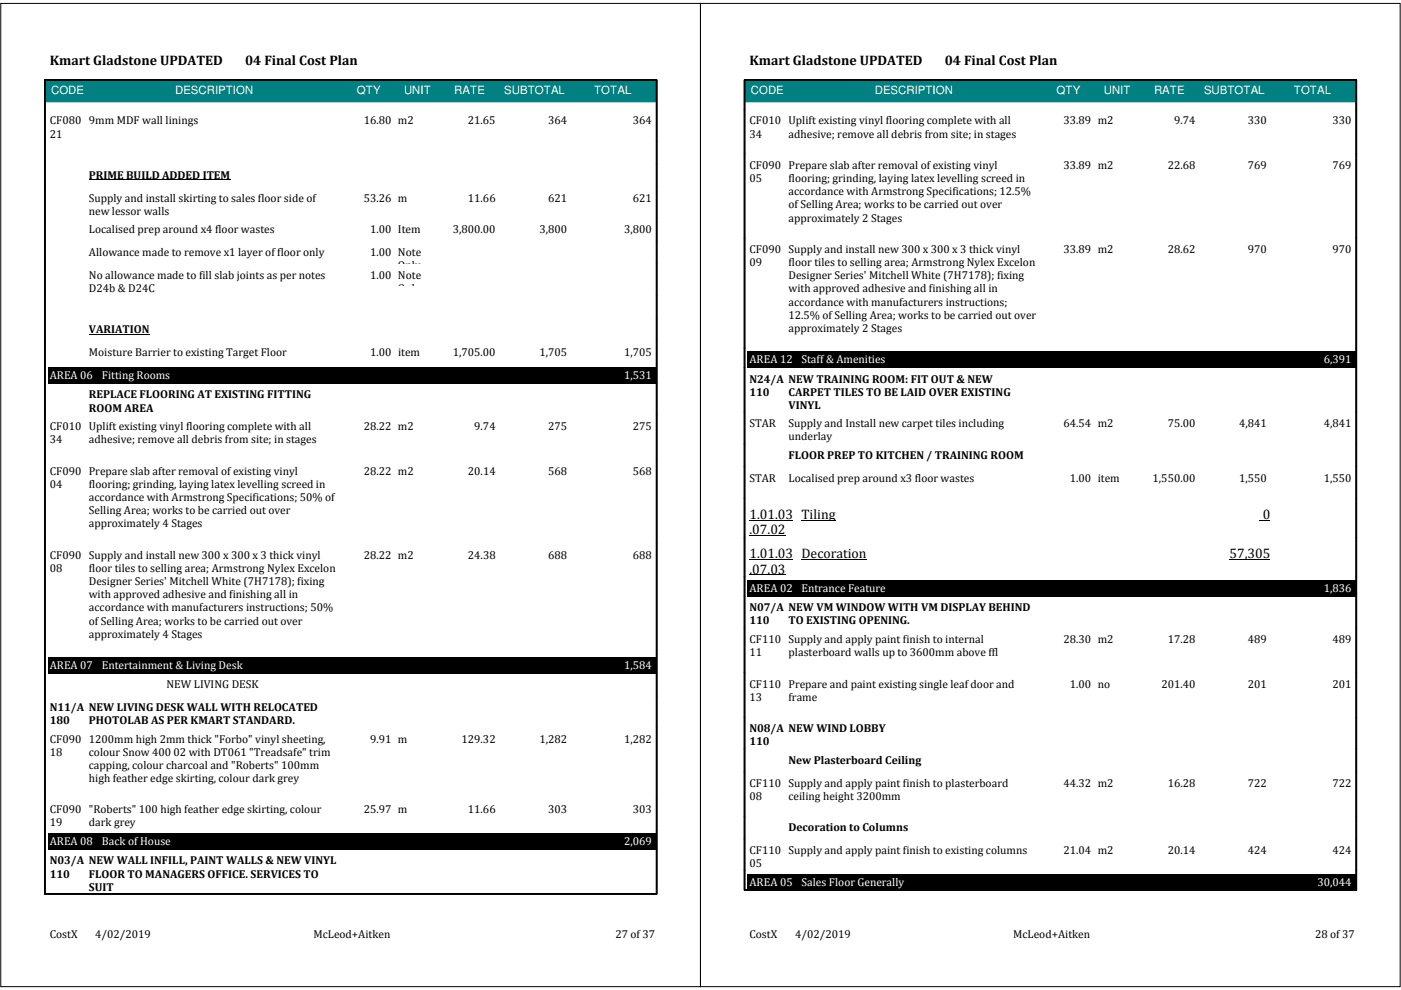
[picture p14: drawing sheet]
<svg xmlns="http://www.w3.org/2000/svg" width="297mm" height="210mm" viewBox="0 0 297 210" stroke-linecap="round" stroke-linejoin="round" font-family="sans-serif">
<defs><g id="words">
<g font-size="2.9">
<text x="10.5" y="13.7">Kmart Gladstone UPDATED</text>
<text x="52" y="13.7">04 Final Cost Plan</text>
<text x="158.9" y="13.7">Kmart Gladstone UPDATED</text>
<text x="200.3" y="13.7">04 Final Cost Plan</text>
<text x="158.9" y="110">1.01.03 Tiling</text>
<text x="158.9" y="113.3">.07.02</text>
<text x="267.7" y="110">0</text>
<text x="158.9" y="118.3">1.01.03 Decoration</text>
<text x="260.7" y="118.3">57,305</text>
<text x="158.9" y="121.6">.07.03</text>
</g>
<g font-size="2.4" fill="#fff">
<text x="10.8" y="20">CODE</text>
<text x="37.1" y="20">DESCRIPTION</text>
<text x="75.7" y="20">QTY</text>
<text x="85.7" y="20">UNIT</text>
<text x="96.3" y="20">RATE</text>
<text x="106.9" y="20">SUBTOTAL</text>
<text x="126" y="20">TOTAL</text>
<text x="159.2" y="20">CODE</text>
<text x="185.5" y="20">DESCRIPTION</text>
<text x="224" y="20">QTY</text>
<text x="234" y="20">UNIT</text>
<text x="244.7" y="20">RATE</text>
<text x="255.3" y="20">SUBTOTAL</text>
<text x="274.3" y="20">TOTAL</text>
<text x="158.9" y="77">AREA 12</text>
<text x="169.9" y="77">Staff &amp; Amenities</text>
<text x="280.7" y="77">6,391</text>
<text x="10.5" y="80.3">AREA 06</text>
<text x="21.6" y="80.3">Fitting Rooms</text>
<text x="132.3" y="80.3">1,531</text>
<text x="158.9" y="125.5">AREA 02</text>
<text x="169.9" y="125.5">Entrance Feature</text>
<text x="280.7" y="125.5">1,836</text>
<text x="10.5" y="141.8">AREA 07</text>
<text x="21.6" y="141.8">Entertainment &amp; Living Desk</text>
<text x="132.3" y="141.8">1,584</text>
<text x="10.5" y="179.1">AREA 08</text>
<text x="21.6" y="179.1">Back of House</text>
<text x="132.3" y="179.1">2,069</text>
<text x="158.9" y="187.8">AREA 05</text>
<text x="169.9" y="187.8">Sales Floor Generally</text>
<text x="279.3" y="187.8">30,044</text>
</g>
<g font-size="2.4">
<text x="10.5" y="26.4">CF080</text>
<text x="10.5" y="29.2">21</text>
<text x="18.8" y="26.4">9mm MDF wall linings</text>
<text x="77.1" y="26.4">16.80 m2</text>
<text x="99.2" y="26.4">21.65</text>
<text x="116.2" y="26.4">364</text>
<text x="134.2" y="26.4">364</text>
<text x="158.9" y="26.4">CF010 Uplift existing vinyl flooring complete with all</text>
<text x="158.9" y="29.2">34</text>
<text x="167.2" y="29.2">adhesive; remove all debris from site; in stages</text>
<text x="225.5" y="26.4">33.89 m2</text>
<text x="248.9" y="26.4">9.74</text>
<text x="264.6" y="26.4">330</text>
<text x="282.5" y="26.4">330</text>
<text x="158.9" y="35.8">CF090 Prepare slab after removal of existing vinyl</text>
<text x="225.5" y="35.8">33.89 m2</text>
<text x="247.6" y="35.8">22.68</text>
<text x="264.6" y="35.8">769</text>
<text x="282.5" y="35.8">769</text>
<text x="18.8" y="37.9">PRIME BUILD ADDED ITEM</text>
<text x="158.9" y="38.6">05</text>
<text x="167.2" y="38.6">flooring; grinding, laying latex levelling screed in</text>
<text x="167.2" y="41.4">accordance with Armstrong Specifications; 12.5%</text>
<text x="18.8" y="42.7">Supply and install skirting to sales floor side of</text>
<text x="18.8" y="45.5">new lessor walls</text>
<text x="77.1" y="42.7">53.26 m</text>
<text x="99.2" y="42.7">11.66</text>
<text x="116.2" y="42.7">621</text>
<text x="134.2" y="42.7">621</text>
<text x="167.2" y="44.2">of Selling Area; works to be carried out over</text>
<text x="167.2" y="47">approximately 2 Stages</text>
<text x="18.8" y="49.5">Localised prep around x4 floor wastes</text>
<text x="78.5" y="49.5">1.00 Item</text>
<text x="96" y="49.5">3,800.00</text>
<text x="114.4" y="49.5">3,800</text>
<text x="132.3" y="49.5">3,800</text>
<text x="158.9" y="53.7">CF090 Supply and install new 300 x 300 x 3 thick vinyl</text>
<text x="225.5" y="53.7">33.89 m2</text>
<text x="247.6" y="53.7">28.62</text>
<text x="264.6" y="53.7">970</text>
<text x="282.5" y="53.7">970</text>
<text x="18.8" y="54.3">Allowance made to remove x1 layer of floor only</text>
<text x="18.8" y="59.1">No allowance made to fill slab joints as per notes</text>
<text x="78.5" y="54.3">1.00 Note</text>
<text x="78.5" y="59.1">1.00 Note</text>
<text x="84.4" y="57.1">Only</text>
<text x="158.9" y="56.5">09</text>
<text x="167.2" y="56.5">floor tiles to selling area; Armstrong Nylex Excelon</text>
<text x="167.2" y="59.2">Designer Series' Mitchell White (7H7178); fixing</text>
<text x="18.8" y="61.9">D24b &amp; D24C</text>
<text x="84.4" y="61.9">Only</text>
<text x="167.2" y="62">with approved adhesive and finishing all in</text>
<text x="167.2" y="64.8">accordance with manufacturers instructions;</text>
<text x="18.8" y="70.7">VARIATION</text>
<text x="167.2" y="67.6">12.5% of Selling Area; works to be carried out over</text>
<text x="167.2" y="70.4">approximately 2 Stages</text>
<text x="18.8" y="75.5">Moisture Barrier to existing Target Floor</text>
<text x="78.5" y="75.5">1.00 item</text>
<text x="96" y="75.5">1,705.00</text>
<text x="114.4" y="75.5">1,705</text>
<text x="132.3" y="75.5">1,705</text>
<text x="158.9" y="81.1">N24/A NEW TRAINING ROOM: FIT OUT &amp; NEW</text>
<text x="158.9" y="83.9">110</text>
<text x="167.2" y="83.9">CARPET TILES TO BE LAID OVER EXISTING</text>
<text x="18.8" y="84.4">REPLACE FLOORING AT EXISTING FITTING</text>
<text x="18.8" y="87.2">ROOM AREA</text>
<text x="167.2" y="86.7">VINYL</text>
<text x="10.5" y="91.2">CF010 Uplift existing vinyl flooring complete with all</text>
<text x="10.5" y="94">34</text>
<text x="18.8" y="94">adhesive; remove all debris from site; in stages</text>
<text x="77.1" y="91.2">28.22 m2</text>
<text x="100.6" y="91.2">9.74</text>
<text x="116.2" y="91.2">275</text>
<text x="134.2" y="91.2">275</text>
<text x="158.9" y="90.6">STAR</text>
<text x="167.2" y="90.6">Supply and Install new carpet tiles including</text>
<text x="167.2" y="93.4">underlay</text>
<text x="225.5" y="90.6">64.54 m2</text>
<text x="247.6" y="90.6">75.00</text>
<text x="262.8" y="90.6">4,841</text>
<text x="280.7" y="90.6">4,841</text>
<text x="10.5" y="100.6">CF090 Prepare slab after removal of existing vinyl</text>
<text x="77.1" y="100.6">28.22 m2</text>
<text x="99.2" y="100.6">20.14</text>
<text x="116.2" y="100.6">568</text>
<text x="134.2" y="100.6">568</text>
<text x="167.2" y="97.3">FLOOR PREP TO KITCHEN / TRAINING ROOM</text>
<text x="10.5" y="103.4">04</text>
<text x="18.8" y="103.4">flooring; grinding, laying latex levelling screed in</text>
<text x="18.8" y="106.2">accordance with Armstrong Specifications; 50% of</text>
<text x="158.9" y="102.1">STAR</text>
<text x="167.2" y="102.1">Localised prep around x3 floor wastes</text>
<text x="226.8" y="102.1">1.00 item</text>
<text x="244.4" y="102.1">1,550.00</text>
<text x="262.8" y="102.1">1,550</text>
<text x="280.7" y="102.1">1,550</text>
<text x="18.8" y="109">Selling Area; works to be carried out over</text>
<text x="18.8" y="111.8">approximately 4 Stages</text>
<text x="10.5" y="118.5">CF090 Supply and install new 300 x 300 x 3 thick vinyl</text>
<text x="77.1" y="118.5">28.22 m2</text>
<text x="99.2" y="118.5">24.38</text>
<text x="116.2" y="118.5">688</text>
<text x="134.2" y="118.5">688</text>
<text x="10.5" y="121.3">08</text>
<text x="18.8" y="121.3">floor tiles to selling area; Armstrong Nylex Excelon</text>
<text x="18.8" y="124.1">Designer Series' Mitchell White (7H7178); fixing</text>
<text x="18.8" y="126.8">with approved adhesive and finishing all in</text>
<text x="18.8" y="129.6">accordance with manufacturers instructions; 50%</text>
<text x="158.9" y="129.6">N07/A NEW VM WINDOW WITH VM DISPLAY BEHIND</text>
<text x="18.8" y="132.4">of Selling Area; works to be carried out over</text>
<text x="18.8" y="135.2">approximately 4 Stages</text>
<text x="158.9" y="132.4">110</text>
<text x="158.9" y="136.3">CF110 Supply and apply paint finish to internal</text>
<text x="167.2" y="132.4">TO EXISTING OPENING.</text>
<text x="225.5" y="136.3">28.30 m2</text>
<text x="247.6" y="136.3">17.28</text>
<text x="264.6" y="136.3">489</text>
<text x="282.5" y="136.3">489</text>
<text x="158.9" y="139.1">11</text>
<text x="167.2" y="139.1">plasterboard walls up to 3600mm above ffl</text>
<text x="35.3" y="145.9">NEW LIVING DESK</text>
<text x="158.9" y="145.8">CF110 Prepare and paint existing single leaf door and</text>
<text x="158.9" y="148.6">13</text>
<text x="167.2" y="148.6">frame</text>
<text x="226.8" y="145.8">1.00 no</text>
<text x="246.2" y="145.8">201.40</text>
<text x="264.6" y="145.8">201</text>
<text x="282.5" y="145.8">201</text>
<text x="10.5" y="150.7">N11/A NEW LIVING DESK WALL WITH RELOCATED</text>
<text x="10.5" y="153.6">180</text>
<text x="18.8" y="153.6">PHOTOLAB AS PER KMART STANDARD.</text>
<text x="158.9" y="155.2">N08/A NEW WIND LOBBY</text>
<text x="10.5" y="157.5">CF090</text>
<text x="10.5" y="160.3">18</text>
<text x="18.8" y="157.5">1200mm high 2mm thick &quot;Forbo&quot; vinyl sheeting,</text>
<text x="18.8" y="160.3">colour Snow 400 02 with DT061 &quot;Treadsafe&quot; trim</text>
<text x="78.5" y="157.5">9.91 m</text>
<text x="97.9" y="157.5">129.32</text>
<text x="114.4" y="157.5">1,282</text>
<text x="132.3" y="157.5">1,282</text>
<text x="158.9" y="158">110</text>
<text x="167.2" y="161.9">New Plasterboard Ceiling</text>
<text x="18.8" y="163.1">capping, colour charcoal and &quot;Roberts&quot; 100mm</text>
<text x="18.8" y="165.8">high feather edge skirting, colour dark grey</text>
<text x="158.9" y="166.8">CF110 Supply and apply paint finish to plasterboard</text>
<text x="225.5" y="166.8">44.32 m2</text>
<text x="247.6" y="166.8">16.28</text>
<text x="264.6" y="166.8">722</text>
<text x="282.5" y="166.8">722</text>
<text x="10.5" y="172.4">CF090 &quot;Roberts&quot; 100 high feather edge skirting, colour</text>
<text x="77.1" y="172.4">25.97 m</text>
<text x="99.2" y="172.4">11.66</text>
<text x="116.2" y="172.4">303</text>
<text x="134.2" y="172.4">303</text>
<text x="158.9" y="169.6">08</text>
<text x="167.2" y="169.6">ceiling height 3200mm</text>
<text x="10.5" y="175.2">19</text>
<text x="18.8" y="175.2">dark grey</text>
<text x="167.2" y="176.2">Decoration to Columns</text>
<text x="10.5" y="183.3">N03/A NEW WALL INFILL, PAINT WALLS &amp; NEW VINYL</text>
<text x="158.9" y="181.1">CF110 Supply and apply paint finish to existing columns</text>
<text x="158.9" y="183.9">05</text>
<text x="225.5" y="181.1">21.04 m2</text>
<text x="247.6" y="181.1">20.14</text>
<text x="264.6" y="181.1">424</text>
<text x="282.5" y="181.1">424</text>
<text x="10.5" y="186.1">110</text>
<text x="18.8" y="186.1">FLOOR TO MANAGERS OFFICE. SERVICES TO</text>
<text x="18.8" y="188.8">SUIT</text>
<text x="10.5" y="198.9">CostX</text>
<text x="20.2" y="198.9">4/02/2019</text>
<text x="66.4" y="198.9">McLeod+Aitken</text>
<text x="130.5" y="198.9">27 of 37</text>
<text x="158.9" y="198.9">CostX</text>
<text x="168.6" y="198.9">4/02/2019</text>
<text x="214.8" y="198.9">McLeod+Aitken</text>
<text x="278.8" y="198.9">28 of 37</text>
</g>
</g></defs>
<path d="M9.5 17h129.7v4.8h-129.7z" fill-rule="evenodd" fill="#008080"/>
<path d="M9.5 17h129.7v4.8h-129.7z" fill="none" stroke="#fff" stroke-width=".21"/>
<path d="M9.4 17v60.1M9.5 17v60.1M9.5 16.9h129.7M9.5 17h129.7M9.6 17v60.1M139.1 17v60.1M139.2 17v60.1M139.3 17v60.1M18.8 38.1h30M9.5 77.1v-60.2h129.7v60.2M18.8 70.9h12.9" fill="none" stroke="#000" stroke-width=".21"/>
<g fill="#010000">
<path d="M10.2 77.8h.5v3.5h-.5z"/>
<path d="M10.7 77.8h.5v3.5h-.5z"/>
<path d="M11.2 77.8h.5v3.5h-.5z"/>
<path d="M11.7 77.8h.5v3.5h-.5z"/>
<path d="M12.2 77.8h.5v3.5h-.5z"/>
<path d="M12.7 77.8h.5v3.5h-.5z"/>
<path d="M13.2 77.8h.5v3.5h-.5z"/>
<path d="M13.7 77.8h.5v3.5h-.5z"/>
<path d="M14.2 77.8h.5v3.5h-.5z"/>
<path d="M14.7 77.8h.5v3.5h-.5z"/>
<path d="M15.2 77.8h.5v3.5h-.5z"/>
<path d="M15.7 77.8h.5v3.5h-.5z"/>
<path d="M16.2 77.8h.5v3.5h-.5z"/>
<path d="M16.7 77.8h.6v3.5h-.6z"/>
<path d="M17.3 77.8h.5v3.5h-.5z"/>
<path d="M17.8 77.8h.5v3.5h-.5z"/>
<path d="M18.3 77.8h.4v3.5h-.4z"/>
<path d="M18.7 77.8h.6v3.5h-.6z"/>
<path d="M19.3 77.8h.5v3.5h-.5z"/>
<path d="M19.8 77.8h.5v3.5h-.5z"/>
<path d="M20.3 77.8h.5v3.5h-.5z"/>
<path d="M20.8 77.8h.5v3.5h-.5z"/>
<path d="M21.3 77.8h.5v3.5h-.5z"/>
<path d="M21.8 77.8h.5v3.5h-.5z"/>
<path d="M22.3 77.8h.5v3.5h-.5z"/>
<path d="M22.8 77.8h.5v3.5h-.5z"/>
<path d="M23.3 77.8h.5v3.5h-.5z"/>
<path d="M23.8 77.8h.5v3.5h-.5z"/>
<path d="M24.3 77.8h.5v3.5h-.5z"/>
<path d="M24.8 77.8h.5v3.5h-.5z"/>
<path d="M25.3 77.8h.5v3.5h-.5z"/>
<path d="M25.8 77.8h.5v3.5h-.5z"/>
<path d="M26.3 77.8h.5v3.5h-.5z"/>
<path d="M26.8 77.8h.5v3.5h-.5z"/>
<path d="M27.3 77.8h.5v3.5h-.5z"/>
<path d="M27.8 77.8h.5v3.5h-.5z"/>
<path d="M28.3 77.8h.6v3.5h-.6z"/>
<path d="M28.9 77.8h.5v3.5h-.5z"/>
<path d="M29.4 77.8h.4v3.5h-.4z"/>
<path d="M29.8 77.8h.5v3.5h-.5z"/>
<path d="M30.3 77.8h.6v3.5h-.6z"/>
<path d="M30.9 77.8h.5v3.5h-.5z"/>
<path d="M31.4 77.8h.5v3.5h-.5z"/>
<path d="M31.9 77.8h.5v3.5h-.5z"/>
<path d="M32.4 77.8h.5v3.5h-.5z"/>
<path d="M32.9 77.8h.5v3.5h-.5z"/>
<path d="M33.4 77.8h.5v3.5h-.5z"/>
<path d="M33.9 77.8h.5v3.5h-.5z"/>
<path d="M34.4 77.8h.5v3.5h-.5z"/>
<path d="M34.9 77.8h.5v3.5h-.5z"/>
<path d="M35.4 77.8h.5v3.5h-.5z"/>
<path d="M35.9 77.8h.5v3.5h-.5z"/>
<path d="M36.4 77.8h.5v3.5h-.5z"/>
<path d="M36.9 77.8h.5v3.5h-.5z"/>
<path d="M37.4 77.8h.5v3.5h-.5z"/>
<path d="M37.9 77.8h.5v3.5h-.5z"/>
<path d="M38.4 77.8h.5v3.5h-.5z"/>
<path d="M38.9 77.8h.5v3.5h-.5z"/>
<path d="M39.4 77.8h.5v3.5h-.5z"/>
<path d="M39.9 77.8h.5v3.5h-.5z"/>
<path d="M40.4 77.8h.5v3.5h-.5z"/>
<path d="M40.9 77.8h.5v3.5h-.5z"/>
<path d="M41.4 77.8h.5v3.5h-.5z"/>
<path d="M41.9 77.8h.6v3.5h-.6z"/>
<path d="M42.5 77.8h.5v3.5h-.5z"/>
<path d="M43 77.8h.5v3.5h-.5z"/>
<path d="M43.5 77.8h.5v3.5h-.5z"/>
<path d="M44 77.8h.5v3.5h-.5z"/>
<path d="M44.5 77.8h.5v3.5h-.5z"/>
<path d="M45 77.8h.5v3.5h-.5z"/>
<path d="M45.5 77.8h.5v3.5h-.5z"/>
<path d="M46 77.8h.5v3.5h-.5z"/>
<path d="M46.5 77.8h.5v3.5h-.5z"/>
<path d="M47 77.8h.5v3.5h-.5z"/>
<path d="M47.5 77.8h.5v3.5h-.5z"/>
<path d="M48 77.8h.5v3.5h-.5z"/>
<path d="M48.5 77.8h.5v3.5h-.5z"/>
<path d="M49 77.8h.5v3.5h-.5z"/>
<path d="M49.5 77.8h.5v3.5h-.5z"/>
<path d="M50 77.8h.5v3.5h-.5z"/>
<path d="M50.5 77.8h.5v3.5h-.5z"/>
<path d="M51 77.8h.5v3.5h-.5z"/>
<path d="M51.5 77.8h.5v3.5h-.5z"/>
<path d="M52 77.8h.5v3.5h-.5z"/>
<path d="M52.5 77.8h.5v3.5h-.5z"/>
<path d="M53 77.8h.5v3.5h-.5z"/>
<path d="M53.5 77.8h.5v3.5h-.5z"/>
<path d="M54 77.8h.6v3.5h-.6z"/>
<path d="M54.6 77.8h.5v3.5h-.5z"/>
<path d="M55.1 77.8h.5v3.5h-.5z"/>
<path d="M55.6 77.8h.4v3.5h-.4z"/>
<path d="M56 77.8h.6v3.5h-.6z"/>
<path d="M56.6 77.8h.5v3.5h-.5z"/>
<path d="M57.1 77.8h.5v3.5h-.5z"/>
<path d="M57.6 77.8h.5v3.5h-.5z"/>
<path d="M58.1 77.8h.5v3.5h-.5z"/>
<path d="M58.6 77.8h.5v3.5h-.5z"/>
<path d="M59.1 77.8h.5v3.5h-.5z"/>
<path d="M59.6 77.8h.5v3.5h-.5z"/>
<path d="M60.1 77.8h.5v3.5h-.5z"/>
<path d="M60.6 77.8h.5v3.5h-.5z"/>
<path d="M61.1 77.8h.5v3.5h-.5z"/>
<path d="M61.6 77.8h.5v3.5h-.5z"/>
<path d="M62.1 77.8h.5v3.5h-.5z"/>
<path d="M62.6 77.8h.5v3.5h-.5z"/>
<path d="M63.1 77.8h.5v3.5h-.5z"/>
<path d="M63.6 77.8h.5v3.5h-.5z"/>
<path d="M64.1 77.8h.5v3.5h-.5z"/>
<path d="M64.6 77.8h.5v3.5h-.5z"/>
<path d="M65.1 77.8h.5v3.5h-.5z"/>
<path d="M65.6 77.8h.6v3.5h-.6z"/>
<path d="M66.2 77.8h.5v3.5h-.5z"/>
<path d="M66.7 77.8h.4v3.5h-.4z"/>
<path d="M67.1 77.8h.5v3.5h-.5z"/>
<path d="M67.6 77.8h.6v3.5h-.6z"/>
<path d="M68.2 77.8h.5v3.5h-.5z"/>
<path d="M68.7 77.8h.5v3.5h-.5z"/>
<path d="M69.2 77.8h.5v3.5h-.5z"/>
<path d="M69.7 77.8h.5v3.5h-.5z"/>
<path d="M70.2 77.8h.5v3.5h-.5z"/>
<path d="M70.7 77.8h.5v3.5h-.5z"/>
<path d="M71.2 77.8h.5v3.5h-.5z"/>
<path d="M71.7 77.8h.5v3.5h-.5z"/>
<path d="M72.2 77.8h.5v3.5h-.5z"/>
<path d="M72.7 77.8h.5v3.5h-.5z"/>
<path d="M73.2 77.8h.5v3.5h-.5z"/>
<path d="M73.7 77.8h.5v3.5h-.5z"/>
<path d="M74.2 77.8h.5v3.5h-.5z"/>
</g>
<g fill="#000">
<path d="M21.2 77.8h50.4v3.5h-50.4zM74.7 77.8h.5v3.5h-.5zM75.2 77.8h.5v3.5h-.5zM75.7 77.8h.5v3.5h-.5zM76.2 77.8h.5v3.5h-.5zM76.7 77.8h.5v3.5h-.5zM77.2 77.8h.5v3.5h-.5zM77.7 77.8h.5v3.5h-.5zM78.2 77.8h.5v3.5h-.5zM78.7 77.8h.5v3.5h-.5zM79.2 77.8h.6v3.5h-.6zM79.8 77.8h.5v3.5h-.5z"/>
<path d="M80.3 77.8h.5v3.5h-.5zM80.8 77.8h.5v3.5h-.5zM81.3 77.8h.5v3.5h-.5zM81.8 77.8h.5v3.5h-.5zM82.3 77.8h.5v3.5h-.5zM82.8 77.8h.5v3.5h-.5zM83.3 77.8h.5v3.5h-.5zM83.8 77.8h.5v3.5h-.5zM84.3 77.8h.5v3.5h-.5zM84.8 77.8h.5v3.5h-.5zM85.3 77.8h.5v3.5h-.5zM85.8 77.8h.5v3.5h-.5z"/>
<path d="M86.3 77.8h.5v3.5h-.5zM86.8 77.8h.5v3.5h-.5zM87.3 77.8h.5v3.5h-.5zM87.8 77.8h.5v3.5h-.5zM88.3 77.8h.5v3.5h-.5zM88.8 77.8h.5v3.5h-.5zM89.3 77.8h.5v3.5h-.5zM89.8 77.8h.5v3.5h-.5zM90.3 77.8h.5v3.5h-.5zM90.8 77.8h.6v3.5h-.6zM91.4 77.8h.5v3.5h-.5zM91.9 77.8h.5v3.5h-.5z"/>
<path d="M92.4 77.8h.4v3.5h-.4zM92.9 77.8h.5v3.5h-.5zM93.4 77.8h.5v3.5h-.5zM93.9 77.8h.5v3.5h-.5zM94.4 77.8h.5v3.5h-.5zM94.9 77.8h.5v3.5h-.5zM95.4 77.8h.5v3.5h-.5zM95.9 77.8h.5v3.5h-.5zM96.4 77.8h.5v3.5h-.5zM96.9 77.8h.5v3.5h-.5zM97.4 77.8h.5v3.5h-.5zM97.9 77.8h.5v3.5h-.5z"/>
<path d="M98.4 77.8h.5v3.5h-.5zM98.9 77.8h.5v3.5h-.5zM99.4 77.8h.5v3.5h-.5zM99.9 77.8h.5v3.5h-.5zM100.4 77.8h.5v3.5h-.5zM100.9 77.8h.5v3.5h-.5zM101.4 77.8h.5v3.5h-.5zM101.9 77.8h.5v3.5h-.5zM102.4 77.8h.5v3.5h-.5zM102.9 77.8h.6v3.5h-.6zM103.5 77.8h.4v3.5h-.4zM103.9 77.8h.5v3.5h-.5z"/>
<path d="M104.4 77.8h.5v3.5h-.5zM104.9 77.8h.6v3.5h-.6zM105.5 77.8h.5v3.5h-.5zM106 77.8h.5v3.5h-.5zM106.5 77.8h.5v3.5h-.5zM107 77.8h.5v3.5h-.5zM107.5 77.8h.5v3.5h-.5zM108 77.8h.5v3.5h-.5zM108.5 77.8h.5v3.5h-.5zM109 77.8h.5v3.5h-.5zM109.5 77.8h.5v3.5h-.5zM110 77.8h.5v3.5h-.5z"/>
<path d="M110.5 77.8h.5v3.5h-.5zM111 77.8h.5v3.5h-.5zM111.5 77.8h.5v3.5h-.5zM112 77.8h.5v3.5h-.5zM112.5 77.8h.5v3.5h-.5zM113 77.8h.5v3.5h-.5zM113.5 77.8h.5v3.5h-.5zM114 77.8h.5v3.5h-.5zM114.5 77.8h.5v3.5h-.5zM115 77.8h.5v3.5h-.5zM115.5 77.8h.5v3.5h-.5zM116 77.8h.5v3.5h-.5z"/>
<path d="M116.5 77.8h.6v3.5h-.6zM117.1 77.8h.5v3.5h-.5zM117.6 77.8h.5v3.5h-.5zM118.1 77.8h.5v3.5h-.5zM118.6 77.8h.5v3.5h-.5zM119.1 77.8h.5v3.5h-.5zM119.6 77.8h.5v3.5h-.5zM120.1 77.8h.5v3.5h-.5zM120.6 77.8h.5v3.5h-.5zM121.1 77.8h.5v3.5h-.5zM121.6 77.8h.5v3.5h-.5zM122.1 77.8h.5v3.5h-.5z"/>
<path d="M122.6 77.8h.5v3.5h-.5zM123.1 77.8h.5v3.5h-.5zM123.6 77.8h.5v3.5h-.5zM124.1 77.8h.5v3.5h-.5zM124.6 77.8h.5v3.5h-.5zM125.1 77.8h.5v3.5h-.5zM125.6 77.8h.5v3.5h-.5zM126.1 77.8h.5v3.5h-.5zM126.6 77.8h.5v3.5h-.5zM127.1 77.8h.5v3.5h-.5zM127.6 77.8h.5v3.5h-.5zM128.1 77.8h.6v3.5h-.6z"/>
<path d="M128.7 77.8h.5v3.5h-.5zM129.2 77.8h.5v3.5h-.5zM129.7 77.8h.4v3.5h-.4zM130.1 77.8h.6v3.5h-.6zM130.7 77.8h.5v3.5h-.5zM131.2 77.8h.5v3.5h-.5zM131.7 77.8h.5v3.5h-.5zM132.2 77.8h.5v3.5h-.5zM132.7 77.8h.5v3.5h-.5zM133.2 77.8h.5v3.5h-.5zM133.7 77.8h.5v3.5h-.5zM134.2 77.8h.5v3.5h-.5z"/>
<path d="M134.7 77.8h.5v3.5h-.5zM135.2 77.8h.5v3.5h-.5zM135.7 77.8h.5v3.5h-.5zM136.2 77.8h.5v3.5h-.5zM136.7 77.8h.5v3.5h-.5zM137.2 77.8h.5v3.5h-.5zM137.7 77.8h.5v3.5h-.5zM121.3 77.8h17.2v3.5h-17.2zM138.2 77.8h.5v3.5h-.5zM138.7 77.8h.5v3.5h-.5z"/>
</g>
<path d="M9.4 77.1v61.5M9.5 77.1v61.5M9.6 77.1v61.5M139.1 77.1v61.5M139.2 77.1v61.5M139.3 77.1v61.5" fill="none" stroke="#000" stroke-width=".21"/>
<g fill="#010000">
<path d="M10.2 139.3h.5v3.4h-.5z"/>
<path d="M10.7 139.3h.5v3.4h-.5z"/>
<path d="M11.2 139.3h.5v3.4h-.5z"/>
<path d="M11.7 139.3h.5v3.4h-.5z"/>
<path d="M12.2 139.3h.5v3.4h-.5z"/>
<path d="M12.7 139.3h.5v3.4h-.5z"/>
<path d="M13.2 139.3h.5v3.4h-.5z"/>
<path d="M13.7 139.3h.5v3.4h-.5z"/>
<path d="M14.2 139.3h.5v3.4h-.5z"/>
<path d="M14.7 139.3h.5v3.4h-.5z"/>
<path d="M15.2 139.3h.5v3.4h-.5z"/>
<path d="M15.7 139.3h.5v3.4h-.5z"/>
<path d="M16.2 139.3h.5v3.4h-.5z"/>
<path d="M16.7 139.3h.6v3.4h-.6z"/>
<path d="M17.3 139.3h.5v3.4h-.5z"/>
<path d="M17.8 139.3h.5v3.4h-.5z"/>
<path d="M18.3 139.3h.4v3.4h-.4z"/>
<path d="M18.7 139.3h.6v3.4h-.6z"/>
<path d="M19.3 139.3h.5v3.4h-.5z"/>
<path d="M19.8 139.3h.5v3.4h-.5z"/>
<path d="M20.3 139.3h.5v3.4h-.5z"/>
<path d="M20.8 139.3h.5v3.4h-.5z"/>
<path d="M21.3 139.3h.5v3.4h-.5z"/>
<path d="M21.8 139.3h.5v3.4h-.5z"/>
<path d="M22.3 139.3h.5v3.4h-.5z"/>
<path d="M22.8 139.3h.5v3.4h-.5z"/>
<path d="M23.3 139.3h.5v3.4h-.5z"/>
<path d="M23.8 139.3h.5v3.4h-.5z"/>
<path d="M24.3 139.3h.5v3.4h-.5z"/>
<path d="M24.8 139.3h.5v3.4h-.5z"/>
<path d="M25.3 139.3h.5v3.4h-.5z"/>
<path d="M25.8 139.3h.5v3.4h-.5z"/>
<path d="M26.3 139.3h.5v3.4h-.5z"/>
<path d="M26.8 139.3h.5v3.4h-.5z"/>
<path d="M27.3 139.3h.5v3.4h-.5z"/>
<path d="M27.8 139.3h.5v3.4h-.5z"/>
<path d="M28.3 139.3h.6v3.4h-.6z"/>
<path d="M28.9 139.3h.5v3.4h-.5z"/>
<path d="M29.4 139.3h.4v3.4h-.4z"/>
<path d="M29.8 139.3h.5v3.4h-.5z"/>
<path d="M30.3 139.3h.6v3.4h-.6z"/>
<path d="M30.9 139.3h.5v3.4h-.5z"/>
<path d="M31.4 139.3h.5v3.4h-.5z"/>
<path d="M31.9 139.3h.5v3.4h-.5z"/>
<path d="M32.4 139.3h.5v3.4h-.5z"/>
<path d="M32.9 139.3h.5v3.4h-.5z"/>
<path d="M33.4 139.3h.5v3.4h-.5z"/>
<path d="M33.9 139.3h.5v3.4h-.5z"/>
<path d="M34.4 139.3h.5v3.4h-.5z"/>
<path d="M34.9 139.3h.5v3.4h-.5z"/>
<path d="M35.4 139.3h.5v3.4h-.5z"/>
<path d="M35.9 139.3h.5v3.4h-.5z"/>
<path d="M36.4 139.3h.5v3.4h-.5z"/>
<path d="M36.9 139.3h.5v3.4h-.5z"/>
<path d="M37.4 139.3h.5v3.4h-.5z"/>
<path d="M37.9 139.3h.5v3.4h-.5z"/>
<path d="M38.4 139.3h.5v3.4h-.5z"/>
<path d="M38.9 139.3h.5v3.4h-.5z"/>
<path d="M39.4 139.3h.5v3.4h-.5z"/>
<path d="M39.9 139.3h.5v3.4h-.5z"/>
<path d="M40.4 139.3h.5v3.4h-.5z"/>
<path d="M40.9 139.3h.5v3.4h-.5z"/>
<path d="M41.4 139.3h.5v3.4h-.5z"/>
<path d="M41.9 139.3h.6v3.4h-.6z"/>
<path d="M42.5 139.3h.5v3.4h-.5z"/>
<path d="M43 139.3h.5v3.4h-.5z"/>
<path d="M43.5 139.3h.5v3.4h-.5z"/>
<path d="M44 139.3h.5v3.4h-.5z"/>
<path d="M44.5 139.3h.5v3.4h-.5z"/>
<path d="M45 139.3h.5v3.4h-.5z"/>
<path d="M45.5 139.3h.5v3.4h-.5z"/>
<path d="M46 139.3h.5v3.4h-.5z"/>
<path d="M46.5 139.3h.5v3.4h-.5z"/>
<path d="M47 139.3h.5v3.4h-.5z"/>
<path d="M47.5 139.3h.5v3.4h-.5z"/>
<path d="M48 139.3h.5v3.4h-.5z"/>
<path d="M48.5 139.3h.5v3.4h-.5z"/>
<path d="M49 139.3h.5v3.4h-.5z"/>
<path d="M49.5 139.3h.5v3.4h-.5z"/>
<path d="M50 139.3h.5v3.4h-.5z"/>
<path d="M50.5 139.3h.5v3.4h-.5z"/>
<path d="M51 139.3h.5v3.4h-.5z"/>
<path d="M51.5 139.3h.5v3.4h-.5z"/>
<path d="M52 139.3h.5v3.4h-.5z"/>
<path d="M52.5 139.3h.5v3.4h-.5z"/>
<path d="M53 139.3h.5v3.4h-.5z"/>
<path d="M53.5 139.3h.5v3.4h-.5z"/>
<path d="M54 139.3h.6v3.4h-.6z"/>
<path d="M54.6 139.3h.5v3.4h-.5z"/>
<path d="M55.1 139.3h.5v3.4h-.5z"/>
<path d="M55.6 139.3h.4v3.4h-.4z"/>
<path d="M56 139.3h.6v3.4h-.6z"/>
<path d="M56.6 139.3h.5v3.4h-.5z"/>
<path d="M57.1 139.3h.5v3.4h-.5z"/>
<path d="M57.6 139.3h.5v3.4h-.5z"/>
<path d="M58.1 139.3h.5v3.4h-.5z"/>
<path d="M58.6 139.3h.5v3.4h-.5z"/>
<path d="M59.1 139.3h.5v3.4h-.5z"/>
<path d="M59.6 139.3h.5v3.4h-.5z"/>
<path d="M60.1 139.3h.5v3.4h-.5z"/>
<path d="M60.6 139.3h.5v3.4h-.5z"/>
<path d="M61.1 139.3h.5v3.4h-.5z"/>
<path d="M61.6 139.3h.5v3.4h-.5z"/>
<path d="M62.1 139.3h.5v3.4h-.5z"/>
<path d="M62.6 139.3h.5v3.4h-.5z"/>
<path d="M63.1 139.3h.5v3.4h-.5z"/>
<path d="M63.6 139.3h.5v3.4h-.5z"/>
<path d="M64.1 139.3h.5v3.4h-.5z"/>
<path d="M64.6 139.3h.5v3.4h-.5z"/>
<path d="M65.1 139.3h.5v3.4h-.5z"/>
<path d="M65.6 139.3h.6v3.4h-.6z"/>
<path d="M66.2 139.3h.5v3.4h-.5z"/>
<path d="M66.7 139.3h.4v3.4h-.4z"/>
<path d="M67.1 139.3h.5v3.4h-.5z"/>
<path d="M67.6 139.3h.6v3.4h-.6z"/>
<path d="M68.2 139.3h.5v3.4h-.5z"/>
<path d="M68.7 139.3h.5v3.4h-.5z"/>
<path d="M69.2 139.3h.5v3.4h-.5z"/>
<path d="M69.7 139.3h.5v3.4h-.5z"/>
<path d="M70.2 139.3h.5v3.4h-.5z"/>
<path d="M70.7 139.3h.5v3.4h-.5z"/>
<path d="M71.2 139.3h.5v3.4h-.5z"/>
<path d="M71.7 139.3h.5v3.4h-.5z"/>
<path d="M72.2 139.3h.5v3.4h-.5z"/>
<path d="M72.7 139.3h.5v3.4h-.5z"/>
<path d="M73.2 139.3h.5v3.4h-.5z"/>
<path d="M73.7 139.3h.5v3.4h-.5z"/>
<path d="M74.2 139.3h.5v3.4h-.5z"/>
</g>
<g fill="#000">
<path d="M21.2 139.3h50.4v3.4h-50.4zM74.7 139.3h.5v3.4h-.5zM75.2 139.3h.5v3.4h-.5zM75.7 139.3h.5v3.4h-.5zM76.2 139.3h.5v3.4h-.5zM76.7 139.3h.5v3.4h-.5zM77.2 139.3h.5v3.4h-.5zM77.7 139.3h.5v3.4h-.5zM78.2 139.3h.5v3.4h-.5zM78.7 139.3h.5v3.4h-.5zM79.2 139.3h.6v3.4h-.6zM79.8 139.3h.5v3.4h-.5z"/>
<path d="M80.3 139.3h.5v3.4h-.5zM80.8 139.3h.5v3.4h-.5zM81.3 139.3h.5v3.4h-.5zM81.8 139.3h.5v3.4h-.5zM82.3 139.3h.5v3.4h-.5zM82.8 139.3h.5v3.4h-.5zM83.3 139.3h.5v3.4h-.5zM83.8 139.3h.5v3.4h-.5zM84.3 139.3h.5v3.4h-.5zM84.8 139.3h.5v3.4h-.5zM85.3 139.3h.5v3.4h-.5zM85.8 139.3h.5v3.4h-.5z"/>
<path d="M86.3 139.3h.5v3.4h-.5zM86.8 139.3h.5v3.4h-.5zM87.3 139.3h.5v3.4h-.5zM87.8 139.3h.5v3.4h-.5zM88.3 139.3h.5v3.4h-.5zM88.8 139.3h.5v3.4h-.5zM89.3 139.3h.5v3.4h-.5zM89.8 139.3h.5v3.4h-.5zM90.3 139.3h.5v3.4h-.5zM90.8 139.3h.6v3.4h-.6zM91.4 139.3h.5v3.4h-.5zM91.9 139.3h.5v3.4h-.5z"/>
<path d="M92.4 139.3h.4v3.4h-.4zM92.9 139.3h.5v3.4h-.5zM93.4 139.3h.5v3.4h-.5zM93.9 139.3h.5v3.4h-.5zM94.4 139.3h.5v3.4h-.5zM94.9 139.3h.5v3.4h-.5zM95.4 139.3h.5v3.4h-.5zM95.9 139.3h.5v3.4h-.5zM96.4 139.3h.5v3.4h-.5zM96.9 139.3h.5v3.4h-.5zM97.4 139.3h.5v3.4h-.5zM97.9 139.3h.5v3.4h-.5z"/>
<path d="M98.4 139.3h.5v3.4h-.5zM98.9 139.3h.5v3.4h-.5zM99.4 139.3h.5v3.4h-.5zM99.9 139.3h.5v3.4h-.5zM100.4 139.3h.5v3.4h-.5zM100.9 139.3h.5v3.4h-.5zM101.4 139.3h.5v3.4h-.5zM101.9 139.3h.5v3.4h-.5zM102.4 139.3h.5v3.4h-.5zM102.9 139.3h.6v3.4h-.6zM103.5 139.3h.4v3.4h-.4zM103.9 139.3h.5v3.4h-.5z"/>
<path d="M104.4 139.3h.5v3.4h-.5zM104.9 139.3h.6v3.4h-.6zM105.5 139.3h.5v3.4h-.5zM106 139.3h.5v3.4h-.5zM106.5 139.3h.5v3.4h-.5zM107 139.3h.5v3.4h-.5zM107.5 139.3h.5v3.4h-.5zM108 139.3h.5v3.4h-.5zM108.5 139.3h.5v3.4h-.5zM109 139.3h.5v3.4h-.5zM109.5 139.3h.5v3.4h-.5zM110 139.3h.5v3.4h-.5z"/>
<path d="M110.5 139.3h.5v3.4h-.5zM111 139.3h.5v3.4h-.5zM111.5 139.3h.5v3.4h-.5zM112 139.3h.5v3.4h-.5zM112.5 139.3h.5v3.4h-.5zM113 139.3h.5v3.4h-.5zM113.5 139.3h.5v3.4h-.5zM114 139.3h.5v3.4h-.5zM114.5 139.3h.5v3.4h-.5zM115 139.3h.5v3.4h-.5zM115.5 139.3h.5v3.4h-.5zM116 139.3h.5v3.4h-.5z"/>
<path d="M116.5 139.3h.6v3.4h-.6zM117.1 139.3h.5v3.4h-.5zM117.6 139.3h.5v3.4h-.5zM118.1 139.3h.5v3.4h-.5zM118.6 139.3h.5v3.4h-.5zM119.1 139.3h.5v3.4h-.5zM119.6 139.3h.5v3.4h-.5zM120.1 139.3h.5v3.4h-.5zM120.6 139.3h.5v3.4h-.5zM121.1 139.3h.5v3.4h-.5zM121.6 139.3h.5v3.4h-.5zM122.1 139.3h.5v3.4h-.5z"/>
<path d="M122.6 139.3h.5v3.4h-.5zM123.1 139.3h.5v3.4h-.5zM123.6 139.3h.5v3.4h-.5zM124.1 139.3h.5v3.4h-.5zM124.6 139.3h.5v3.4h-.5zM125.1 139.3h.5v3.4h-.5zM125.6 139.3h.5v3.4h-.5zM126.1 139.3h.5v3.4h-.5zM126.6 139.3h.5v3.4h-.5zM127.1 139.3h.5v3.4h-.5zM127.6 139.3h.5v3.4h-.5zM128.1 139.3h.6v3.4h-.6z"/>
<path d="M128.7 139.3h.5v3.4h-.5zM129.2 139.3h.5v3.4h-.5zM129.7 139.3h.4v3.4h-.4zM130.1 139.3h.6v3.4h-.6zM130.7 139.3h.5v3.4h-.5zM131.2 139.3h.5v3.4h-.5zM131.7 139.3h.5v3.4h-.5zM132.2 139.3h.5v3.4h-.5zM132.7 139.3h.5v3.4h-.5zM133.2 139.3h.5v3.4h-.5zM133.7 139.3h.5v3.4h-.5zM134.2 139.3h.5v3.4h-.5z"/>
<path d="M134.7 139.3h.5v3.4h-.5zM135.2 139.3h.5v3.4h-.5zM135.7 139.3h.5v3.4h-.5zM136.2 139.3h.5v3.4h-.5zM136.7 139.3h.5v3.4h-.5zM137.2 139.3h.5v3.4h-.5zM137.7 139.3h.5v3.4h-.5zM121.3 139.3h17.2v3.4h-17.2zM138.2 139.3h.5v3.4h-.5zM138.7 139.3h.5v3.4h-.5z"/>
</g>
<path d="M9.4 138.6v37.4M9.5 138.6v37.4M9.6 138.6v37.4M139.1 138.6v37.4M139.2 138.6v37.4M139.3 138.6v37.4" fill="none" stroke="#000" stroke-width=".21"/>
<g fill="#010000">
<path d="M10.2 176.6h.5v3.5h-.5z"/>
<path d="M10.7 176.6h.5v3.5h-.5z"/>
<path d="M11.2 176.6h.5v3.5h-.5z"/>
<path d="M11.7 176.6h.5v3.5h-.5z"/>
<path d="M12.2 176.6h.5v3.5h-.5z"/>
<path d="M12.7 176.6h.5v3.5h-.5z"/>
<path d="M13.2 176.6h.5v3.5h-.5z"/>
<path d="M13.7 176.6h.5v3.5h-.5z"/>
<path d="M14.2 176.6h.5v3.5h-.5z"/>
<path d="M14.7 176.6h.5v3.5h-.5z"/>
<path d="M15.2 176.6h.5v3.5h-.5z"/>
<path d="M15.7 176.6h.5v3.5h-.5z"/>
<path d="M16.2 176.6h.5v3.5h-.5z"/>
<path d="M16.7 176.6h.6v3.5h-.6z"/>
<path d="M17.3 176.6h.5v3.5h-.5z"/>
<path d="M17.8 176.6h.5v3.5h-.5z"/>
<path d="M18.3 176.6h.4v3.5h-.4z"/>
<path d="M18.7 176.6h.6v3.5h-.6z"/>
<path d="M19.3 176.6h.5v3.5h-.5z"/>
<path d="M19.8 176.6h.5v3.5h-.5z"/>
<path d="M20.3 176.6h.5v3.5h-.5z"/>
<path d="M20.8 176.6h.5v3.5h-.5z"/>
<path d="M21.3 176.6h.5v3.5h-.5z"/>
<path d="M21.8 176.6h.5v3.5h-.5z"/>
<path d="M22.3 176.6h.5v3.5h-.5z"/>
<path d="M22.8 176.6h.5v3.5h-.5z"/>
<path d="M23.3 176.6h.5v3.5h-.5z"/>
<path d="M23.8 176.6h.5v3.5h-.5z"/>
<path d="M24.3 176.6h.5v3.5h-.5z"/>
<path d="M24.8 176.6h.5v3.5h-.5z"/>
<path d="M25.3 176.6h.5v3.5h-.5z"/>
<path d="M25.8 176.6h.5v3.5h-.5z"/>
<path d="M26.3 176.6h.5v3.5h-.5z"/>
<path d="M26.8 176.6h.5v3.5h-.5z"/>
<path d="M27.3 176.6h.5v3.5h-.5z"/>
<path d="M27.8 176.6h.5v3.5h-.5z"/>
<path d="M28.3 176.6h.6v3.5h-.6z"/>
<path d="M28.9 176.6h.5v3.5h-.5z"/>
<path d="M29.4 176.6h.4v3.5h-.4z"/>
<path d="M29.8 176.6h.5v3.5h-.5z"/>
<path d="M30.3 176.6h.6v3.5h-.6z"/>
<path d="M30.9 176.6h.5v3.5h-.5z"/>
<path d="M31.4 176.6h.5v3.5h-.5z"/>
<path d="M31.9 176.6h.5v3.5h-.5z"/>
<path d="M32.4 176.6h.5v3.5h-.5z"/>
<path d="M32.9 176.6h.5v3.5h-.5z"/>
<path d="M33.4 176.6h.5v3.5h-.5z"/>
<path d="M33.9 176.6h.5v3.5h-.5z"/>
<path d="M34.4 176.6h.5v3.5h-.5z"/>
<path d="M34.9 176.6h.5v3.5h-.5z"/>
<path d="M35.4 176.6h.5v3.5h-.5z"/>
<path d="M35.9 176.6h.5v3.5h-.5z"/>
<path d="M36.4 176.6h.5v3.5h-.5z"/>
<path d="M36.9 176.6h.5v3.5h-.5z"/>
<path d="M37.4 176.6h.5v3.5h-.5z"/>
<path d="M37.9 176.6h.5v3.5h-.5z"/>
<path d="M38.4 176.6h.5v3.5h-.5z"/>
<path d="M38.9 176.6h.5v3.5h-.5z"/>
<path d="M39.4 176.6h.5v3.5h-.5z"/>
<path d="M39.9 176.6h.5v3.5h-.5z"/>
<path d="M40.4 176.6h.5v3.5h-.5z"/>
<path d="M40.9 176.6h.5v3.5h-.5z"/>
<path d="M41.4 176.6h.5v3.5h-.5z"/>
<path d="M41.9 176.6h.6v3.5h-.6z"/>
<path d="M42.5 176.6h.5v3.5h-.5z"/>
<path d="M43 176.6h.5v3.5h-.5z"/>
<path d="M43.5 176.6h.5v3.5h-.5z"/>
<path d="M44 176.6h.5v3.5h-.5z"/>
<path d="M44.5 176.6h.5v3.5h-.5z"/>
<path d="M45 176.6h.5v3.5h-.5z"/>
<path d="M45.5 176.6h.5v3.5h-.5z"/>
<path d="M46 176.6h.5v3.5h-.5z"/>
<path d="M46.5 176.6h.5v3.5h-.5z"/>
<path d="M47 176.6h.5v3.5h-.5z"/>
<path d="M47.5 176.6h.5v3.5h-.5z"/>
<path d="M48 176.6h.5v3.5h-.5z"/>
<path d="M48.5 176.6h.5v3.5h-.5z"/>
<path d="M49 176.6h.5v3.5h-.5z"/>
<path d="M49.5 176.6h.5v3.5h-.5z"/>
<path d="M50 176.6h.5v3.5h-.5z"/>
<path d="M50.5 176.6h.5v3.5h-.5z"/>
<path d="M51 176.6h.5v3.5h-.5z"/>
<path d="M51.5 176.6h.5v3.5h-.5z"/>
<path d="M52 176.6h.5v3.5h-.5z"/>
<path d="M52.5 176.6h.5v3.5h-.5z"/>
<path d="M53 176.6h.5v3.5h-.5z"/>
<path d="M53.5 176.6h.5v3.5h-.5z"/>
<path d="M54 176.6h.6v3.5h-.6z"/>
<path d="M54.6 176.6h.5v3.5h-.5z"/>
<path d="M55.1 176.6h.5v3.5h-.5z"/>
<path d="M55.6 176.6h.4v3.5h-.4z"/>
<path d="M56 176.6h.6v3.5h-.6z"/>
<path d="M56.6 176.6h.5v3.5h-.5z"/>
<path d="M57.1 176.6h.5v3.5h-.5z"/>
<path d="M57.6 176.6h.5v3.5h-.5z"/>
<path d="M58.1 176.6h.5v3.5h-.5z"/>
<path d="M58.6 176.6h.5v3.5h-.5z"/>
<path d="M59.1 176.6h.5v3.5h-.5z"/>
<path d="M59.6 176.6h.5v3.5h-.5z"/>
<path d="M60.1 176.6h.5v3.5h-.5z"/>
<path d="M60.6 176.6h.5v3.5h-.5z"/>
<path d="M61.1 176.6h.5v3.5h-.5z"/>
<path d="M61.6 176.6h.5v3.5h-.5z"/>
<path d="M62.1 176.6h.5v3.5h-.5z"/>
<path d="M62.6 176.6h.5v3.5h-.5z"/>
<path d="M63.1 176.6h.5v3.5h-.5z"/>
<path d="M63.6 176.6h.5v3.5h-.5z"/>
<path d="M64.1 176.6h.5v3.5h-.5z"/>
<path d="M64.6 176.6h.5v3.5h-.5z"/>
<path d="M65.1 176.6h.5v3.5h-.5z"/>
<path d="M65.6 176.6h.6v3.5h-.6z"/>
<path d="M66.2 176.6h.5v3.5h-.5z"/>
<path d="M66.7 176.6h.4v3.5h-.4z"/>
<path d="M67.1 176.6h.5v3.5h-.5z"/>
<path d="M67.6 176.6h.6v3.5h-.6z"/>
<path d="M68.2 176.6h.5v3.5h-.5z"/>
<path d="M68.7 176.6h.5v3.5h-.5z"/>
<path d="M69.2 176.6h.5v3.5h-.5z"/>
<path d="M69.7 176.6h.5v3.5h-.5z"/>
<path d="M70.2 176.6h.5v3.5h-.5z"/>
<path d="M70.7 176.6h.5v3.5h-.5z"/>
<path d="M71.2 176.6h.5v3.5h-.5z"/>
<path d="M71.7 176.6h.5v3.5h-.5z"/>
<path d="M72.2 176.6h.5v3.5h-.5z"/>
<path d="M72.7 176.6h.5v3.5h-.5z"/>
<path d="M73.2 176.6h.5v3.5h-.5z"/>
<path d="M73.7 176.6h.5v3.5h-.5z"/>
<path d="M74.2 176.6h.5v3.5h-.5z"/>
</g>
<g fill="#000">
<path d="M21.2 176.6h50.4v3.5h-50.4zM74.7 176.6h.5v3.5h-.5zM75.2 176.6h.5v3.5h-.5zM75.7 176.6h.5v3.5h-.5zM76.2 176.6h.5v3.5h-.5zM76.7 176.6h.5v3.5h-.5zM77.2 176.6h.5v3.5h-.5zM77.7 176.6h.5v3.5h-.5zM78.2 176.6h.5v3.5h-.5zM78.7 176.6h.5v3.5h-.5zM79.2 176.6h.6v3.5h-.6zM79.8 176.6h.5v3.5h-.5z"/>
<path d="M80.3 176.6h.5v3.5h-.5zM80.8 176.6h.5v3.5h-.5zM81.3 176.6h.5v3.5h-.5zM81.8 176.6h.5v3.5h-.5zM82.3 176.6h.5v3.5h-.5zM82.8 176.6h.5v3.5h-.5zM83.3 176.6h.5v3.5h-.5zM83.8 176.6h.5v3.5h-.5zM84.3 176.6h.5v3.5h-.5zM84.8 176.6h.5v3.5h-.5zM85.3 176.6h.5v3.5h-.5zM85.8 176.6h.5v3.5h-.5z"/>
<path d="M86.3 176.6h.5v3.5h-.5zM86.8 176.6h.5v3.5h-.5zM87.3 176.6h.5v3.5h-.5zM87.8 176.6h.5v3.5h-.5zM88.3 176.6h.5v3.5h-.5zM88.8 176.6h.5v3.5h-.5zM89.3 176.6h.5v3.5h-.5zM89.8 176.6h.5v3.5h-.5zM90.3 176.6h.5v3.5h-.5zM90.8 176.6h.6v3.5h-.6zM91.4 176.6h.5v3.5h-.5zM91.9 176.6h.5v3.5h-.5z"/>
<path d="M92.4 176.6h.4v3.5h-.4zM92.9 176.6h.5v3.5h-.5zM93.4 176.6h.5v3.5h-.5zM93.9 176.6h.5v3.5h-.5zM94.4 176.6h.5v3.5h-.5zM94.9 176.6h.5v3.5h-.5zM95.4 176.6h.5v3.5h-.5zM95.9 176.6h.5v3.5h-.5zM96.4 176.6h.5v3.5h-.5zM96.9 176.6h.5v3.5h-.5zM97.4 176.6h.5v3.5h-.5zM97.9 176.6h.5v3.5h-.5z"/>
<path d="M98.4 176.6h.5v3.5h-.5zM98.9 176.6h.5v3.5h-.5zM99.4 176.6h.5v3.5h-.5zM99.9 176.6h.5v3.5h-.5zM100.4 176.6h.5v3.5h-.5zM100.9 176.6h.5v3.5h-.5zM101.4 176.6h.5v3.5h-.5zM101.9 176.6h.5v3.5h-.5zM102.4 176.6h.5v3.5h-.5zM102.9 176.6h.6v3.5h-.6zM103.5 176.6h.4v3.5h-.4zM103.9 176.6h.5v3.5h-.5z"/>
<path d="M104.4 176.6h.5v3.5h-.5zM104.9 176.6h.6v3.5h-.6zM105.5 176.6h.5v3.5h-.5zM106 176.6h.5v3.5h-.5zM106.5 176.6h.5v3.5h-.5zM107 176.6h.5v3.5h-.5zM107.5 176.6h.5v3.5h-.5zM108 176.6h.5v3.5h-.5zM108.5 176.6h.5v3.5h-.5zM109 176.6h.5v3.5h-.5zM109.5 176.6h.5v3.5h-.5zM110 176.6h.5v3.5h-.5z"/>
<path d="M110.5 176.6h.5v3.5h-.5zM111 176.6h.5v3.5h-.5zM111.5 176.6h.5v3.5h-.5zM112 176.6h.5v3.5h-.5zM112.5 176.6h.5v3.5h-.5zM113 176.6h.5v3.5h-.5zM113.5 176.6h.5v3.5h-.5zM114 176.6h.5v3.5h-.5zM114.5 176.6h.5v3.5h-.5zM115 176.6h.5v3.5h-.5zM115.5 176.6h.5v3.5h-.5zM116 176.6h.5v3.5h-.5z"/>
<path d="M116.5 176.6h.6v3.5h-.6zM117.1 176.6h.5v3.5h-.5zM117.6 176.6h.5v3.5h-.5zM118.1 176.6h.5v3.5h-.5zM118.6 176.6h.5v3.5h-.5zM119.1 176.6h.5v3.5h-.5zM119.6 176.6h.5v3.5h-.5zM120.1 176.6h.5v3.5h-.5zM120.6 176.6h.5v3.5h-.5zM121.1 176.6h.5v3.5h-.5zM121.6 176.6h.5v3.5h-.5zM122.1 176.6h.5v3.5h-.5z"/>
<path d="M122.6 176.6h.5v3.5h-.5zM123.1 176.6h.5v3.5h-.5zM123.6 176.6h.5v3.5h-.5zM124.1 176.6h.5v3.5h-.5zM124.6 176.6h.5v3.5h-.5zM125.1 176.6h.5v3.5h-.5zM125.6 176.6h.5v3.5h-.5zM126.1 176.6h.5v3.5h-.5zM126.6 176.6h.5v3.5h-.5zM127.1 176.6h.5v3.5h-.5zM127.6 176.6h.5v3.5h-.5zM128.1 176.6h.6v3.5h-.6z"/>
<path d="M128.7 176.6h.5v3.5h-.5zM129.2 176.6h.5v3.5h-.5zM129.7 176.6h.4v3.5h-.4zM130.1 176.6h.6v3.5h-.6zM130.7 176.6h.5v3.5h-.5zM131.2 176.6h.5v3.5h-.5zM131.7 176.6h.5v3.5h-.5zM132.2 176.6h.5v3.5h-.5zM132.7 176.6h.5v3.5h-.5zM133.2 176.6h.5v3.5h-.5zM133.7 176.6h.5v3.5h-.5zM134.2 176.6h.5v3.5h-.5z"/>
<path d="M134.7 176.6h.5v3.5h-.5zM135.2 176.6h.5v3.5h-.5zM135.7 176.6h.5v3.5h-.5zM136.2 176.6h.5v3.5h-.5zM136.7 176.6h.5v3.5h-.5zM137.2 176.6h.5v3.5h-.5zM137.7 176.6h.5v3.5h-.5zM121.3 176.6h17.2v3.5h-17.2zM138.2 176.6h.5v3.5h-.5zM138.7 176.6h.5v3.5h-.5z"/>
</g>
<path d="M.2 .7h148.3v208.5h-148.3zM9.4 176v13.5M9.5 176v13.5M9.5 176v13.5h129.7v-13.5M9.6 176v13.5M139.1 176v13.5M139.2 176v13.5M139.3 176v13.5M9.5 189.4h129.7M9.5 189.5h129.7M9.5 189.6h129.7" fill="none" stroke="#000" stroke-width=".21"/>
<path d="M249.6 9.4h37.4v6.2h-37.4z" fill="#fff"/>
<path d="M157.9 17h129.7v4.8h-129.7z" fill-rule="evenodd" fill="#008080"/>
<path d="M157.9 17h129.7v4.8h-129.7z" fill="none" stroke="#fff" stroke-width=".21"/>
<path d="M157.8 17v56.8M157.9 16.9h129.7M157.9 17h129.7M157.9 17v56.8M287.5 17v56.8M287.6 17v56.8M157.8 73.8l.1-56.9h129.7v56.9" fill="none" stroke="#000" stroke-width=".21"/>
<g fill="#010000">
<path d="M158.5 74.5h.5v3.5h-.5z"/>
<path d="M159 74.5h.6v3.5h-.6z"/>
<path d="M159.6 74.5h.5v3.5h-.5z"/>
<path d="M160.1 74.5h.5v3.5h-.5z"/>
<path d="M160.6 74.5h.5v3.5h-.5z"/>
<path d="M161.1 74.5h.5v3.5h-.5z"/>
<path d="M161.6 74.5h.5v3.5h-.5z"/>
<path d="M162.1 74.5h.5v3.5h-.5z"/>
<path d="M162.6 74.5h.5v3.5h-.5z"/>
<path d="M163.1 74.5h.5v3.5h-.5z"/>
<path d="M163.6 74.5h.5v3.5h-.5z"/>
<path d="M164.1 74.5h.5v3.5h-.5z"/>
<path d="M164.6 74.5h.5v3.5h-.5z"/>
<path d="M165.1 74.5h.5v3.5h-.5z"/>
<path d="M165.6 74.5h.5v3.5h-.5z"/>
<path d="M166.1 74.5h.5v3.5h-.5z"/>
<path d="M166.6 74.5h.5v3.5h-.5z"/>
<path d="M167.1 74.5h.5v3.5h-.5z"/>
<path d="M167.6 74.5h.5v3.5h-.5z"/>
<path d="M168.1 74.5h.5v3.5h-.5z"/>
<path d="M168.6 74.5h.5v3.5h-.5z"/>
<path d="M169.1 74.5h.5v3.5h-.5z"/>
<path d="M169.6 74.5h.5v3.5h-.5z"/>
<path d="M170.1 74.5h.5v3.5h-.5z"/>
<path d="M170.6 74.5h.5v3.5h-.5z"/>
<path d="M171.1 74.5h.6v3.5h-.6z"/>
<path d="M171.7 74.5h.5v3.5h-.5z"/>
<path d="M172.2 74.5h.4v3.5h-.4z"/>
<path d="M172.6 74.5h.5v3.5h-.5z"/>
<path d="M173.1 74.5h.6v3.5h-.6z"/>
<path d="M173.7 74.5h.5v3.5h-.5z"/>
<path d="M174.2 74.5h.5v3.5h-.5z"/>
<path d="M174.7 74.5h.5v3.5h-.5z"/>
<path d="M175.2 74.5h.5v3.5h-.5z"/>
<path d="M175.7 74.5h.5v3.5h-.5z"/>
<path d="M176.2 74.5h.5v3.5h-.5z"/>
<path d="M176.7 74.5h.5v3.5h-.5z"/>
<path d="M177.2 74.5h.5v3.5h-.5z"/>
<path d="M177.7 74.5h.5v3.5h-.5z"/>
<path d="M178.2 74.5h.5v3.5h-.5z"/>
<path d="M178.7 74.5h.5v3.5h-.5z"/>
<path d="M179.2 74.5h.5v3.5h-.5z"/>
<path d="M179.7 74.5h.5v3.5h-.5z"/>
<path d="M180.2 74.5h.5v3.5h-.5z"/>
<path d="M180.7 74.5h.5v3.5h-.5z"/>
<path d="M181.2 74.5h.5v3.5h-.5z"/>
<path d="M181.7 74.5h.5v3.5h-.5z"/>
<path d="M182.2 74.5h.5v3.5h-.5z"/>
<path d="M182.7 74.5h.6v3.5h-.6z"/>
<path d="M183.3 74.5h.4v3.5h-.4z"/>
<path d="M183.7 74.5h.5v3.5h-.5z"/>
<path d="M184.2 74.5h.5v3.5h-.5z"/>
<path d="M184.7 74.5h.6v3.5h-.6z"/>
<path d="M185.3 74.5h.5v3.5h-.5z"/>
<path d="M185.8 74.5h.5v3.5h-.5z"/>
<path d="M186.3 74.5h.5v3.5h-.5z"/>
<path d="M186.8 74.5h.5v3.5h-.5z"/>
<path d="M187.3 74.5h.5v3.5h-.5z"/>
<path d="M187.8 74.5h.5v3.5h-.5z"/>
<path d="M188.3 74.5h.5v3.5h-.5z"/>
<path d="M188.8 74.5h.5v3.5h-.5z"/>
<path d="M189.3 74.5h.5v3.5h-.5z"/>
<path d="M189.8 74.5h.5v3.5h-.5z"/>
<path d="M190.3 74.5h.5v3.5h-.5z"/>
<path d="M190.8 74.5h.5v3.5h-.5z"/>
<path d="M191.3 74.5h.5v3.5h-.5z"/>
<path d="M191.8 74.5h.5v3.5h-.5z"/>
<path d="M192.3 74.5h.5v3.5h-.5z"/>
<path d="M192.8 74.5h.5v3.5h-.5z"/>
<path d="M193.3 74.5h.5v3.5h-.5z"/>
<path d="M193.8 74.5h.5v3.5h-.5z"/>
<path d="M194.3 74.5h.5v3.5h-.5z"/>
<path d="M194.8 74.5h.5v3.5h-.5z"/>
<path d="M195.3 74.5h.5v3.5h-.5z"/>
<path d="M195.8 74.5h.5v3.5h-.5z"/>
<path d="M196.3 74.5h.6v3.5h-.6z"/>
<path d="M196.9 74.5h.5v3.5h-.5z"/>
<path d="M197.4 74.5h.5v3.5h-.5z"/>
<path d="M197.9 74.5h.5v3.5h-.5z"/>
<path d="M198.4 74.5h.5v3.5h-.5z"/>
<path d="M198.9 74.5h.5v3.5h-.5z"/>
<path d="M199.4 74.5h.5v3.5h-.5z"/>
<path d="M199.9 74.5h.5v3.5h-.5z"/>
<path d="M200.4 74.5h.5v3.5h-.5z"/>
<path d="M200.9 74.5h.5v3.5h-.5z"/>
<path d="M201.4 74.5h.5v3.5h-.5z"/>
<path d="M201.9 74.5h.5v3.5h-.5z"/>
<path d="M202.4 74.5h.5v3.5h-.5z"/>
<path d="M202.9 74.5h.5v3.5h-.5z"/>
<path d="M203.4 74.5h.5v3.5h-.5z"/>
<path d="M203.9 74.5h.5v3.5h-.5z"/>
<path d="M204.4 74.5h.5v3.5h-.5z"/>
<path d="M204.9 74.5h.5v3.5h-.5z"/>
<path d="M205.4 74.5h.5v3.5h-.5z"/>
<path d="M205.9 74.5h.5v3.5h-.5z"/>
<path d="M206.4 74.5h.5v3.5h-.5z"/>
<path d="M206.9 74.5h.5v3.5h-.5z"/>
<path d="M207.4 74.5h.5v3.5h-.5z"/>
<path d="M207.9 74.5h.6v3.5h-.6z"/>
<path d="M208.5 74.5h.5v3.5h-.5z"/>
<path d="M209 74.5h.5v3.5h-.5z"/>
<path d="M209.5 74.5h.4v3.5h-.4z"/>
<path d="M209.9 74.5h.6v3.5h-.6z"/>
<path d="M210.5 74.5h.5v3.5h-.5z"/>
<path d="M211 74.5h.5v3.5h-.5z"/>
<path d="M211.5 74.5h.5v3.5h-.5z"/>
<path d="M212 74.5h.5v3.5h-.5z"/>
<path d="M212.5 74.5h.5v3.5h-.5z"/>
<path d="M213 74.5h.5v3.5h-.5z"/>
<path d="M213.5 74.5h.5v3.5h-.5z"/>
<path d="M214 74.5h.5v3.5h-.5z"/>
<path d="M214.5 74.5h.5v3.5h-.5z"/>
<path d="M215 74.5h.5v3.5h-.5z"/>
<path d="M215.5 74.5h.5v3.5h-.5z"/>
<path d="M216 74.5h.5v3.5h-.5z"/>
<path d="M216.5 74.5h.5v3.5h-.5z"/>
<path d="M217 74.5h.5v3.5h-.5z"/>
<path d="M217.5 74.5h.5v3.5h-.5z"/>
<path d="M218 74.5h.5v3.5h-.5z"/>
<path d="M218.5 74.5h.5v3.5h-.5z"/>
<path d="M219 74.5h.5v3.5h-.5z"/>
<path d="M219.5 74.5h.5v3.5h-.5z"/>
<path d="M220 74.5h.6v3.5h-.6z"/>
<path d="M220.6 74.5h.4v3.5h-.4z"/>
<path d="M221 74.5h.5v3.5h-.5z"/>
<path d="M221.5 74.5h.5v3.5h-.5z"/>
<path d="M222 74.5h.6v3.5h-.6z"/>
<path d="M222.6 74.5h.5v3.5h-.5z"/>
</g>
<g fill="#000">
<path d="M169.6 74.5h50.4v3.5h-50.4zM223.1 74.5h.5v3.5h-.5zM223.6 74.5h.5v3.5h-.5zM224.1 74.5h.5v3.5h-.5zM224.6 74.5h.5v3.5h-.5zM225.1 74.5h.5v3.5h-.5zM225.6 74.5h.5v3.5h-.5zM226.1 74.5h.5v3.5h-.5zM226.6 74.5h.5v3.5h-.5zM227.1 74.5h.5v3.5h-.5zM227.6 74.5h.5v3.5h-.5zM228.1 74.5h.5v3.5h-.5z"/>
<path d="M228.6 74.5h.5v3.5h-.5zM229.1 74.5h.5v3.5h-.5zM229.6 74.5h.5v3.5h-.5zM230.1 74.5h.5v3.5h-.5zM230.6 74.5h.5v3.5h-.5zM231.1 74.5h.5v3.5h-.5zM231.6 74.5h.5v3.5h-.5zM232.1 74.5h.5v3.5h-.5zM232.6 74.5h.5v3.5h-.5zM233.1 74.5h.5v3.5h-.5zM233.6 74.5h.6v3.5h-.6zM234.2 74.5h.5v3.5h-.5z"/>
<path d="M234.7 74.5h.5v3.5h-.5zM235.2 74.5h.5v3.5h-.5zM235.7 74.5h.5v3.5h-.5zM236.2 74.5h.5v3.5h-.5zM236.7 74.5h.5v3.5h-.5zM237.2 74.5h.5v3.5h-.5zM237.7 74.5h.5v3.5h-.5zM238.2 74.5h.5v3.5h-.5zM238.7 74.5h.5v3.5h-.5zM239.2 74.5h.5v3.5h-.5zM239.7 74.5h.5v3.5h-.5zM240.2 74.5h.5v3.5h-.5z"/>
<path d="M240.7 74.5h.5v3.5h-.5zM241.2 74.5h.5v3.5h-.5zM241.7 74.5h.5v3.5h-.5zM242.2 74.5h.5v3.5h-.5zM242.7 74.5h.5v3.5h-.5zM243.2 74.5h.5v3.5h-.5zM243.7 74.5h.5v3.5h-.5zM244.2 74.5h.5v3.5h-.5zM244.7 74.5h.5v3.5h-.5zM245.2 74.5h.6v3.5h-.6zM245.8 74.5h.5v3.5h-.5zM246.3 74.5h.4v3.5h-.4z"/>
<path d="M246.8 74.5h.4v3.5h-.4zM247.2 74.5h.6v3.5h-.6zM247.8 74.5h.5v3.5h-.5zM248.3 74.5h.5v3.5h-.5zM248.8 74.5h.5v3.5h-.5zM249.3 74.5h.5v3.5h-.5zM249.8 74.5h.5v3.5h-.5zM250.3 74.5h.5v3.5h-.5zM250.8 74.5h.5v3.5h-.5zM251.3 74.5h.5v3.5h-.5zM251.8 74.5h.5v3.5h-.5zM252.3 74.5h.5v3.5h-.5z"/>
<path d="M252.8 74.5h.5v3.5h-.5zM253.3 74.5h.5v3.5h-.5zM253.8 74.5h.5v3.5h-.5zM254.3 74.5h.5v3.5h-.5zM254.8 74.5h.5v3.5h-.5zM255.3 74.5h.5v3.5h-.5zM255.8 74.5h.5v3.5h-.5zM256.3 74.5h.5v3.5h-.5zM256.8 74.5h.6v3.5h-.6zM257.4 74.5h.4v3.5h-.4zM257.8 74.5h.5v3.5h-.5zM258.3 74.5h.5v3.5h-.5z"/>
<path d="M258.8 74.5h.6v3.5h-.6zM259.4 74.5h.5v3.5h-.5zM259.9 74.5h.5v3.5h-.5zM260.4 74.5h.5v3.5h-.5zM260.9 74.5h.5v3.5h-.5zM261.4 74.5h.5v3.5h-.5zM261.9 74.5h.5v3.5h-.5zM262.4 74.5h.5v3.5h-.5zM262.9 74.5h.5v3.5h-.5zM263.4 74.5h.5v3.5h-.5zM263.9 74.5h.5v3.5h-.5zM264.4 74.5h.5v3.5h-.5z"/>
<path d="M264.9 74.5h.5v3.5h-.5zM265.4 74.5h.5v3.5h-.5zM265.9 74.5h.5v3.5h-.5zM266.4 74.5h.5v3.5h-.5zM266.9 74.5h.5v3.5h-.5zM267.4 74.5h.5v3.5h-.5zM267.9 74.5h.5v3.5h-.5zM268.4 74.5h.5v3.5h-.5zM268.9 74.5h.5v3.5h-.5zM269.4 74.5h.5v3.5h-.5zM269.9 74.5h.5v3.5h-.5zM270.4 74.5h.5v3.5h-.5z"/>
<path d="M270.9 74.5h.6v3.5h-.6zM271.5 74.5h.5v3.5h-.5zM272 74.5h.5v3.5h-.5zM272.5 74.5h.5v3.5h-.5zM273 74.5h.5v3.5h-.5zM273.5 74.5h.5v3.5h-.5zM274 74.5h.5v3.5h-.5zM274.5 74.5h.5v3.5h-.5zM275 74.5h.5v3.5h-.5zM275.5 74.5h.5v3.5h-.5zM276 74.5h.5v3.5h-.5zM276.5 74.5h.5v3.5h-.5z"/>
<path d="M277 74.5h.5v3.5h-.5zM277.5 74.5h.5v3.5h-.5zM278 74.5h.5v3.5h-.5zM278.5 74.5h.5v3.5h-.5zM279 74.5h.5v3.5h-.5zM279.5 74.5h.5v3.5h-.5zM280 74.5h.5v3.5h-.5zM280.5 74.5h.5v3.5h-.5zM281 74.5h.5v3.5h-.5zM281.5 74.5h.5v3.5h-.5zM282 74.5h.5v3.5h-.5zM282.5 74.5h.6v3.5h-.6z"/>
<path d="M283.1 74.5h.5v3.5h-.5zM283.6 74.5h.4v3.5h-.4zM284 74.5h.5v3.5h-.5zM284.5 74.5h.6v3.5h-.6zM285.1 74.5h.5v3.5h-.5zM285.6 74.5h.5v3.5h-.5zM286.1 74.5h.5v3.5h-.5zM269.6 74.5h17.3v3.5h-17.3zM286.6 74.5h.5v3.5h-.5zM287.1 74.5h.5v3.5h-.5z"/>
</g>
<path d="M157.8 73.8v48.5M157.9 73.8v48.5M287.5 73.8v48.5M287.6 73.8v48.5M158.9 110.3h9.3M158.9 118.6h9.3M158.9 113.6h7.6M169.9 110.3h7.2M169.9 118.6h13.8M260.7 118.6h8.6M267.1 110.3h2.2M158.9 121.9h7.6" fill="none" stroke="#000" stroke-width=".21"/>
<g fill="#010000">
<path d="M158.5 123h.5v3.4h-.5z"/>
<path d="M159 123h.6v3.4h-.6z"/>
<path d="M159.6 123h.5v3.4h-.5z"/>
<path d="M160.1 123h.5v3.4h-.5z"/>
<path d="M160.6 123h.5v3.4h-.5z"/>
<path d="M161.1 123h.5v3.4h-.5z"/>
<path d="M161.6 123h.5v3.4h-.5z"/>
<path d="M162.1 123h.5v3.4h-.5z"/>
<path d="M162.6 123h.5v3.4h-.5z"/>
<path d="M163.1 123h.5v3.4h-.5z"/>
<path d="M163.6 123h.5v3.4h-.5z"/>
<path d="M164.1 123h.5v3.4h-.5z"/>
<path d="M164.6 123h.5v3.4h-.5z"/>
<path d="M165.1 123h.5v3.4h-.5z"/>
<path d="M165.6 123h.5v3.4h-.5z"/>
<path d="M166.1 123h.5v3.4h-.5z"/>
<path d="M166.6 123h.5v3.4h-.5z"/>
<path d="M167.1 123h.5v3.4h-.5z"/>
<path d="M167.6 123h.5v3.4h-.5z"/>
<path d="M168.1 123h.5v3.4h-.5z"/>
<path d="M168.6 123h.5v3.4h-.5z"/>
<path d="M169.1 123h.5v3.4h-.5z"/>
<path d="M169.6 123h.5v3.4h-.5z"/>
<path d="M170.1 123h.5v3.4h-.5z"/>
<path d="M170.6 123h.5v3.4h-.5z"/>
<path d="M171.1 123h.6v3.4h-.6z"/>
<path d="M171.7 123h.5v3.4h-.5z"/>
<path d="M172.2 123h.4v3.4h-.4z"/>
<path d="M172.6 123h.5v3.4h-.5z"/>
<path d="M173.1 123h.6v3.4h-.6z"/>
<path d="M173.7 123h.5v3.4h-.5z"/>
<path d="M174.2 123h.5v3.4h-.5z"/>
<path d="M174.7 123h.5v3.4h-.5z"/>
<path d="M175.2 123h.5v3.4h-.5z"/>
<path d="M175.7 123h.5v3.4h-.5z"/>
<path d="M176.2 123h.5v3.4h-.5z"/>
<path d="M176.7 123h.5v3.4h-.5z"/>
<path d="M177.2 123h.5v3.4h-.5z"/>
<path d="M177.7 123h.5v3.4h-.5z"/>
<path d="M178.2 123h.5v3.4h-.5z"/>
<path d="M178.7 123h.5v3.4h-.5z"/>
<path d="M179.2 123h.5v3.4h-.5z"/>
<path d="M179.7 123h.5v3.4h-.5z"/>
<path d="M180.2 123h.5v3.4h-.5z"/>
<path d="M180.7 123h.5v3.4h-.5z"/>
<path d="M181.2 123h.5v3.4h-.5z"/>
<path d="M181.7 123h.5v3.4h-.5z"/>
<path d="M182.2 123h.5v3.4h-.5z"/>
<path d="M182.7 123h.6v3.4h-.6z"/>
<path d="M183.3 123h.4v3.4h-.4z"/>
<path d="M183.7 123h.5v3.4h-.5z"/>
<path d="M184.2 123h.5v3.4h-.5z"/>
<path d="M184.7 123h.6v3.4h-.6z"/>
<path d="M185.3 123h.5v3.4h-.5z"/>
<path d="M185.8 123h.5v3.4h-.5z"/>
<path d="M186.3 123h.5v3.4h-.5z"/>
<path d="M186.8 123h.5v3.4h-.5z"/>
<path d="M187.3 123h.5v3.4h-.5z"/>
<path d="M187.8 123h.5v3.4h-.5z"/>
<path d="M188.3 123h.5v3.4h-.5z"/>
<path d="M188.8 123h.5v3.4h-.5z"/>
<path d="M189.3 123h.5v3.4h-.5z"/>
<path d="M189.8 123h.5v3.4h-.5z"/>
<path d="M190.3 123h.5v3.4h-.5z"/>
<path d="M190.8 123h.5v3.4h-.5z"/>
<path d="M191.3 123h.5v3.4h-.5z"/>
<path d="M191.8 123h.5v3.4h-.5z"/>
<path d="M192.3 123h.5v3.4h-.5z"/>
<path d="M192.8 123h.5v3.4h-.5z"/>
<path d="M193.3 123h.5v3.4h-.5z"/>
<path d="M193.8 123h.5v3.4h-.5z"/>
<path d="M194.3 123h.5v3.4h-.5z"/>
<path d="M194.8 123h.5v3.4h-.5z"/>
<path d="M195.3 123h.5v3.4h-.5z"/>
<path d="M195.8 123h.5v3.4h-.5z"/>
<path d="M196.3 123h.6v3.4h-.6z"/>
<path d="M196.9 123h.5v3.4h-.5z"/>
<path d="M197.4 123h.5v3.4h-.5z"/>
<path d="M197.9 123h.5v3.4h-.5z"/>
<path d="M198.4 123h.5v3.4h-.5z"/>
<path d="M198.9 123h.5v3.4h-.5z"/>
<path d="M199.4 123h.5v3.4h-.5z"/>
<path d="M199.9 123h.5v3.4h-.5z"/>
<path d="M200.4 123h.5v3.4h-.5z"/>
<path d="M200.9 123h.5v3.4h-.5z"/>
<path d="M201.4 123h.5v3.4h-.5z"/>
<path d="M201.9 123h.5v3.4h-.5z"/>
<path d="M202.4 123h.5v3.4h-.5z"/>
<path d="M202.9 123h.5v3.4h-.5z"/>
<path d="M203.4 123h.5v3.4h-.5z"/>
<path d="M203.9 123h.5v3.4h-.5z"/>
<path d="M204.4 123h.5v3.4h-.5z"/>
<path d="M204.9 123h.5v3.4h-.5z"/>
<path d="M205.4 123h.5v3.4h-.5z"/>
<path d="M205.9 123h.5v3.4h-.5z"/>
<path d="M206.4 123h.5v3.4h-.5z"/>
<path d="M206.9 123h.5v3.4h-.5z"/>
<path d="M207.4 123h.5v3.4h-.5z"/>
<path d="M207.9 123h.6v3.4h-.6z"/>
<path d="M208.5 123h.5v3.4h-.5z"/>
<path d="M209 123h.5v3.4h-.5z"/>
<path d="M209.5 123h.4v3.4h-.4z"/>
<path d="M209.9 123h.6v3.4h-.6z"/>
<path d="M210.5 123h.5v3.4h-.5z"/>
<path d="M211 123h.5v3.4h-.5z"/>
<path d="M211.5 123h.5v3.4h-.5z"/>
<path d="M212 123h.5v3.4h-.5z"/>
<path d="M212.5 123h.5v3.4h-.5z"/>
<path d="M213 123h.5v3.4h-.5z"/>
<path d="M213.5 123h.5v3.4h-.5z"/>
<path d="M214 123h.5v3.4h-.5z"/>
<path d="M214.5 123h.5v3.4h-.5z"/>
<path d="M215 123h.5v3.4h-.5z"/>
<path d="M215.5 123h.5v3.4h-.5z"/>
<path d="M216 123h.5v3.4h-.5z"/>
<path d="M216.5 123h.5v3.4h-.5z"/>
<path d="M217 123h.5v3.4h-.5z"/>
<path d="M217.5 123h.5v3.4h-.5z"/>
<path d="M218 123h.5v3.4h-.5z"/>
<path d="M218.5 123h.5v3.4h-.5z"/>
<path d="M219 123h.5v3.4h-.5z"/>
<path d="M219.5 123h.5v3.4h-.5z"/>
<path d="M220 123h.6v3.4h-.6z"/>
<path d="M220.6 123h.4v3.4h-.4z"/>
<path d="M221 123h.5v3.4h-.5z"/>
<path d="M221.5 123h.5v3.4h-.5z"/>
<path d="M222 123h.6v3.4h-.6z"/>
<path d="M222.6 123h.5v3.4h-.5z"/>
</g>
<g fill="#000">
<path d="M169.6 123h50.4v3.4h-50.4zM223.1 123h.5v3.4h-.5zM223.6 123h.5v3.4h-.5zM224.1 123h.5v3.4h-.5zM224.6 123h.5v3.4h-.5zM225.1 123h.5v3.4h-.5zM225.6 123h.5v3.4h-.5zM226.1 123h.5v3.4h-.5zM226.6 123h.5v3.4h-.5zM227.1 123h.5v3.4h-.5zM227.6 123h.5v3.4h-.5zM228.1 123h.5v3.4h-.5z"/>
<path d="M228.6 123h.5v3.4h-.5zM229.1 123h.5v3.4h-.5zM229.6 123h.5v3.4h-.5zM230.1 123h.5v3.4h-.5zM230.6 123h.5v3.4h-.5zM231.1 123h.5v3.4h-.5zM231.6 123h.5v3.4h-.5zM232.1 123h.5v3.4h-.5zM232.6 123h.5v3.4h-.5zM233.1 123h.5v3.4h-.5zM233.6 123h.6v3.4h-.6zM234.2 123h.5v3.4h-.5z"/>
<path d="M234.7 123h.5v3.4h-.5zM235.2 123h.5v3.4h-.5zM235.7 123h.5v3.4h-.5zM236.2 123h.5v3.4h-.5zM236.7 123h.5v3.4h-.5zM237.2 123h.5v3.4h-.5zM237.7 123h.5v3.4h-.5zM238.2 123h.5v3.4h-.5zM238.7 123h.5v3.4h-.5zM239.2 123h.5v3.4h-.5zM239.7 123h.5v3.4h-.5zM240.2 123h.5v3.4h-.5z"/>
<path d="M240.7 123h.5v3.4h-.5zM241.2 123h.5v3.4h-.5zM241.7 123h.5v3.4h-.5zM242.2 123h.5v3.4h-.5zM242.7 123h.5v3.4h-.5zM243.2 123h.5v3.4h-.5zM243.7 123h.5v3.4h-.5zM244.2 123h.5v3.4h-.5zM244.7 123h.5v3.4h-.5zM245.2 123h.6v3.4h-.6zM245.8 123h.5v3.4h-.5zM246.3 123h.4v3.4h-.4z"/>
<path d="M246.8 123h.4v3.4h-.4zM247.2 123h.6v3.4h-.6zM247.8 123h.5v3.4h-.5zM248.3 123h.5v3.4h-.5zM248.8 123h.5v3.4h-.5zM249.3 123h.5v3.4h-.5zM249.8 123h.5v3.4h-.5zM250.3 123h.5v3.4h-.5zM250.8 123h.5v3.4h-.5zM251.3 123h.5v3.4h-.5zM251.8 123h.5v3.4h-.5zM252.3 123h.5v3.4h-.5z"/>
<path d="M252.8 123h.5v3.4h-.5zM253.3 123h.5v3.4h-.5zM253.8 123h.5v3.4h-.5zM254.3 123h.5v3.4h-.5zM254.8 123h.5v3.4h-.5zM255.3 123h.5v3.4h-.5zM255.8 123h.5v3.4h-.5zM256.3 123h.5v3.4h-.5zM256.8 123h.6v3.4h-.6zM257.4 123h.4v3.4h-.4zM257.8 123h.5v3.4h-.5zM258.3 123h.5v3.4h-.5z"/>
<path d="M258.8 123h.6v3.4h-.6zM259.4 123h.5v3.4h-.5zM259.9 123h.5v3.4h-.5zM260.4 123h.5v3.4h-.5zM260.9 123h.5v3.4h-.5zM261.4 123h.5v3.4h-.5zM261.9 123h.5v3.4h-.5zM262.4 123h.5v3.4h-.5zM262.9 123h.5v3.4h-.5zM263.4 123h.5v3.4h-.5zM263.9 123h.5v3.4h-.5zM264.4 123h.5v3.4h-.5z"/>
<path d="M264.9 123h.5v3.4h-.5zM265.4 123h.5v3.4h-.5zM265.9 123h.5v3.4h-.5zM266.4 123h.5v3.4h-.5zM266.9 123h.5v3.4h-.5zM267.4 123h.5v3.4h-.5zM267.9 123h.5v3.4h-.5zM268.4 123h.5v3.4h-.5zM268.9 123h.5v3.4h-.5zM269.4 123h.5v3.4h-.5zM269.9 123h.5v3.4h-.5zM270.4 123h.5v3.4h-.5z"/>
<path d="M270.9 123h.6v3.4h-.6zM271.5 123h.5v3.4h-.5zM272 123h.5v3.4h-.5zM272.5 123h.5v3.4h-.5zM273 123h.5v3.4h-.5zM273.5 123h.5v3.4h-.5zM274 123h.5v3.4h-.5zM274.5 123h.5v3.4h-.5zM275 123h.5v3.4h-.5zM275.5 123h.5v3.4h-.5zM276 123h.5v3.4h-.5zM276.5 123h.5v3.4h-.5z"/>
<path d="M277 123h.5v3.4h-.5zM277.5 123h.5v3.4h-.5zM278 123h.5v3.4h-.5zM278.5 123h.5v3.4h-.5zM279 123h.5v3.4h-.5zM279.5 123h.5v3.4h-.5zM280 123h.5v3.4h-.5zM280.5 123h.5v3.4h-.5zM281 123h.5v3.4h-.5zM281.5 123h.5v3.4h-.5zM282 123h.5v3.4h-.5zM282.5 123h.6v3.4h-.6z"/>
<path d="M283.1 123h.5v3.4h-.5zM283.6 123h.4v3.4h-.4zM284 123h.5v3.4h-.5zM284.5 123h.6v3.4h-.6zM285.1 123h.5v3.4h-.5zM285.6 123h.5v3.4h-.5zM286.1 123h.5v3.4h-.5zM269.6 123h17.3v3.4h-17.3zM286.6 123h.5v3.4h-.5zM287.1 123h.5v3.4h-.5z"/>
</g>
<path d="M157.8 122.3v62.3M157.9 122.3v62.3M287.5 122.3v62.3M287.6 122.3v62.3" fill="none" stroke="#000" stroke-width=".21"/>
<g fill="#010000">
<path d="M158.5 185.3h.5v3.4h-.5z"/>
<path d="M159 185.3h.6v3.4h-.6z"/>
<path d="M159.6 185.3h.5v3.4h-.5z"/>
<path d="M160.1 185.3h.5v3.4h-.5z"/>
<path d="M160.6 185.3h.5v3.4h-.5z"/>
<path d="M161.1 185.3h.5v3.4h-.5z"/>
<path d="M161.6 185.3h.5v3.4h-.5z"/>
<path d="M162.1 185.3h.5v3.4h-.5z"/>
<path d="M162.6 185.3h.5v3.4h-.5z"/>
<path d="M163.1 185.3h.5v3.4h-.5z"/>
<path d="M163.6 185.3h.5v3.4h-.5z"/>
<path d="M164.1 185.3h.5v3.4h-.5z"/>
<path d="M164.6 185.3h.5v3.4h-.5z"/>
<path d="M165.1 185.3h.5v3.4h-.5z"/>
<path d="M165.6 185.3h.5v3.4h-.5z"/>
<path d="M166.1 185.3h.5v3.4h-.5z"/>
<path d="M166.6 185.3h.5v3.4h-.5z"/>
<path d="M167.1 185.3h.5v3.4h-.5z"/>
<path d="M167.6 185.3h.5v3.4h-.5z"/>
<path d="M168.1 185.3h.5v3.4h-.5z"/>
<path d="M168.6 185.3h.5v3.4h-.5z"/>
<path d="M169.1 185.3h.5v3.4h-.5z"/>
<path d="M169.6 185.3h.5v3.4h-.5z"/>
<path d="M170.1 185.3h.5v3.4h-.5z"/>
<path d="M170.6 185.3h.5v3.4h-.5z"/>
<path d="M171.1 185.3h.6v3.4h-.6z"/>
<path d="M171.7 185.3h.5v3.4h-.5z"/>
<path d="M172.2 185.3h.4v3.4h-.4z"/>
<path d="M172.6 185.3h.5v3.4h-.5z"/>
<path d="M173.1 185.3h.6v3.4h-.6z"/>
<path d="M173.7 185.3h.5v3.4h-.5z"/>
<path d="M174.2 185.3h.5v3.4h-.5z"/>
<path d="M174.7 185.3h.5v3.4h-.5z"/>
<path d="M175.2 185.3h.5v3.4h-.5z"/>
<path d="M175.7 185.3h.5v3.4h-.5z"/>
<path d="M176.2 185.3h.5v3.4h-.5z"/>
<path d="M176.7 185.3h.5v3.4h-.5z"/>
<path d="M177.2 185.3h.5v3.4h-.5z"/>
<path d="M177.7 185.3h.5v3.4h-.5z"/>
<path d="M178.2 185.3h.5v3.4h-.5z"/>
<path d="M178.7 185.3h.5v3.4h-.5z"/>
<path d="M179.2 185.3h.5v3.4h-.5z"/>
<path d="M179.7 185.3h.5v3.4h-.5z"/>
<path d="M180.2 185.3h.5v3.4h-.5z"/>
<path d="M180.7 185.3h.5v3.4h-.5z"/>
<path d="M181.2 185.3h.5v3.4h-.5z"/>
<path d="M181.7 185.3h.5v3.4h-.5z"/>
<path d="M182.2 185.3h.5v3.4h-.5z"/>
<path d="M182.7 185.3h.6v3.4h-.6z"/>
<path d="M183.3 185.3h.4v3.4h-.4z"/>
<path d="M183.7 185.3h.5v3.4h-.5z"/>
<path d="M184.2 185.3h.5v3.4h-.5z"/>
<path d="M184.7 185.3h.6v3.4h-.6z"/>
<path d="M185.3 185.3h.5v3.4h-.5z"/>
<path d="M185.8 185.3h.5v3.4h-.5z"/>
<path d="M186.3 185.3h.5v3.4h-.5z"/>
<path d="M186.8 185.3h.5v3.4h-.5z"/>
<path d="M187.3 185.3h.5v3.4h-.5z"/>
<path d="M187.8 185.3h.5v3.4h-.5z"/>
<path d="M188.3 185.3h.5v3.4h-.5z"/>
<path d="M188.8 185.3h.5v3.4h-.5z"/>
<path d="M189.3 185.3h.5v3.4h-.5z"/>
<path d="M189.8 185.3h.5v3.4h-.5z"/>
<path d="M190.3 185.3h.5v3.4h-.5z"/>
<path d="M190.8 185.3h.5v3.4h-.5z"/>
<path d="M191.3 185.3h.5v3.4h-.5z"/>
<path d="M191.8 185.3h.5v3.4h-.5z"/>
<path d="M192.3 185.3h.5v3.4h-.5z"/>
<path d="M192.8 185.3h.5v3.4h-.5z"/>
<path d="M193.3 185.3h.5v3.4h-.5z"/>
<path d="M193.8 185.3h.5v3.4h-.5z"/>
<path d="M194.3 185.3h.5v3.4h-.5z"/>
<path d="M194.8 185.3h.5v3.4h-.5z"/>
<path d="M195.3 185.3h.5v3.4h-.5z"/>
<path d="M195.8 185.3h.5v3.4h-.5z"/>
<path d="M196.3 185.3h.6v3.4h-.6z"/>
<path d="M196.9 185.3h.5v3.4h-.5z"/>
<path d="M197.4 185.3h.5v3.4h-.5z"/>
<path d="M197.9 185.3h.5v3.4h-.5z"/>
<path d="M198.4 185.3h.5v3.4h-.5z"/>
<path d="M198.9 185.3h.5v3.4h-.5z"/>
<path d="M199.4 185.3h.5v3.4h-.5z"/>
<path d="M199.9 185.3h.5v3.4h-.5z"/>
<path d="M200.4 185.3h.5v3.4h-.5z"/>
<path d="M200.9 185.3h.5v3.4h-.5z"/>
<path d="M201.4 185.3h.5v3.4h-.5z"/>
<path d="M201.9 185.3h.5v3.4h-.5z"/>
<path d="M202.4 185.3h.5v3.4h-.5z"/>
<path d="M202.9 185.3h.5v3.4h-.5z"/>
<path d="M203.4 185.3h.5v3.4h-.5z"/>
<path d="M203.9 185.3h.5v3.4h-.5z"/>
<path d="M204.4 185.3h.5v3.4h-.5z"/>
<path d="M204.9 185.3h.5v3.4h-.5z"/>
<path d="M205.4 185.3h.5v3.4h-.5z"/>
<path d="M205.9 185.3h.5v3.4h-.5z"/>
<path d="M206.4 185.3h.5v3.4h-.5z"/>
<path d="M206.9 185.3h.5v3.4h-.5z"/>
<path d="M207.4 185.3h.5v3.4h-.5z"/>
<path d="M207.9 185.3h.6v3.4h-.6z"/>
<path d="M208.5 185.3h.5v3.4h-.5z"/>
<path d="M209 185.3h.5v3.4h-.5z"/>
<path d="M209.5 185.3h.4v3.4h-.4z"/>
<path d="M209.9 185.3h.6v3.4h-.6z"/>
<path d="M210.5 185.3h.5v3.4h-.5z"/>
<path d="M211 185.3h.5v3.4h-.5z"/>
<path d="M211.5 185.3h.5v3.4h-.5z"/>
<path d="M212 185.3h.5v3.4h-.5z"/>
<path d="M212.5 185.3h.5v3.4h-.5z"/>
<path d="M213 185.3h.5v3.4h-.5z"/>
<path d="M213.5 185.3h.5v3.4h-.5z"/>
<path d="M214 185.3h.5v3.4h-.5z"/>
<path d="M214.5 185.3h.5v3.4h-.5z"/>
<path d="M215 185.3h.5v3.4h-.5z"/>
<path d="M215.5 185.3h.5v3.4h-.5z"/>
<path d="M216 185.3h.5v3.4h-.5z"/>
<path d="M216.5 185.3h.5v3.4h-.5z"/>
<path d="M217 185.3h.5v3.4h-.5z"/>
<path d="M217.5 185.3h.5v3.4h-.5z"/>
<path d="M218 185.3h.5v3.4h-.5z"/>
<path d="M218.5 185.3h.5v3.4h-.5z"/>
<path d="M219 185.3h.5v3.4h-.5z"/>
<path d="M219.5 185.3h.5v3.4h-.5z"/>
<path d="M220 185.3h.6v3.4h-.6z"/>
<path d="M220.6 185.3h.4v3.4h-.4z"/>
<path d="M221 185.3h.5v3.4h-.5z"/>
<path d="M221.5 185.3h.5v3.4h-.5z"/>
<path d="M222 185.3h.6v3.4h-.6z"/>
<path d="M222.6 185.3h.5v3.4h-.5z"/>
</g>
<g fill="#000">
<path d="M169.6 185.3h50.4v3.4h-50.4zM223.1 185.3h.5v3.4h-.5zM223.6 185.3h.5v3.4h-.5zM224.1 185.3h.5v3.4h-.5zM224.6 185.3h.5v3.4h-.5zM225.1 185.3h.5v3.4h-.5zM225.6 185.3h.5v3.4h-.5zM226.1 185.3h.5v3.4h-.5zM226.6 185.3h.5v3.4h-.5zM227.1 185.3h.5v3.4h-.5zM227.6 185.3h.5v3.4h-.5zM228.1 185.3h.5v3.4h-.5z"/>
<path d="M228.6 185.3h.5v3.4h-.5zM229.1 185.3h.5v3.4h-.5zM229.6 185.3h.5v3.4h-.5zM230.1 185.3h.5v3.4h-.5zM230.6 185.3h.5v3.4h-.5zM231.1 185.3h.5v3.4h-.5zM231.6 185.3h.5v3.4h-.5zM232.1 185.3h.5v3.4h-.5zM232.6 185.3h.5v3.4h-.5zM233.1 185.3h.5v3.4h-.5zM233.6 185.3h.6v3.4h-.6zM234.2 185.3h.5v3.4h-.5z"/>
<path d="M234.7 185.3h.5v3.4h-.5zM235.2 185.3h.5v3.4h-.5zM235.7 185.3h.5v3.4h-.5zM236.2 185.3h.5v3.4h-.5zM236.7 185.3h.5v3.4h-.5zM237.2 185.3h.5v3.4h-.5zM237.7 185.3h.5v3.4h-.5zM238.2 185.3h.5v3.4h-.5zM238.7 185.3h.5v3.4h-.5zM239.2 185.3h.5v3.4h-.5zM239.7 185.3h.5v3.4h-.5zM240.2 185.3h.5v3.4h-.5z"/>
<path d="M240.7 185.3h.5v3.4h-.5zM241.2 185.3h.5v3.4h-.5zM241.7 185.3h.5v3.4h-.5zM242.2 185.3h.5v3.4h-.5zM242.7 185.3h.5v3.4h-.5zM243.2 185.3h.5v3.4h-.5zM243.7 185.3h.5v3.4h-.5zM244.2 185.3h.5v3.4h-.5zM244.7 185.3h.5v3.4h-.5zM245.2 185.3h.6v3.4h-.6zM245.8 185.3h.5v3.4h-.5zM246.3 185.3h.4v3.4h-.4z"/>
<path d="M246.8 185.3h.4v3.4h-.4zM247.2 185.3h.6v3.4h-.6zM247.8 185.3h.5v3.4h-.5zM248.3 185.3h.5v3.4h-.5zM248.8 185.3h.5v3.4h-.5zM249.3 185.3h.5v3.4h-.5zM249.8 185.3h.5v3.4h-.5zM250.3 185.3h.5v3.4h-.5zM250.8 185.3h.5v3.4h-.5zM251.3 185.3h.5v3.4h-.5zM251.8 185.3h.5v3.4h-.5zM252.3 185.3h.5v3.4h-.5z"/>
<path d="M252.8 185.3h.5v3.4h-.5zM253.3 185.3h.5v3.4h-.5zM253.8 185.3h.5v3.4h-.5zM254.3 185.3h.5v3.4h-.5zM254.8 185.3h.5v3.4h-.5zM255.3 185.3h.5v3.4h-.5zM255.8 185.3h.5v3.4h-.5zM256.3 185.3h.5v3.4h-.5zM256.8 185.3h.6v3.4h-.6zM257.4 185.3h.4v3.4h-.4zM257.8 185.3h.5v3.4h-.5zM258.3 185.3h.5v3.4h-.5z"/>
<path d="M258.8 185.3h.6v3.4h-.6zM259.4 185.3h.5v3.4h-.5zM259.9 185.3h.5v3.4h-.5zM260.4 185.3h.5v3.4h-.5zM260.9 185.3h.5v3.4h-.5zM261.4 185.3h.5v3.4h-.5zM261.9 185.3h.5v3.4h-.5zM262.4 185.3h.5v3.4h-.5zM262.9 185.3h.5v3.4h-.5zM263.4 185.3h.5v3.4h-.5zM263.9 185.3h.5v3.4h-.5zM264.4 185.3h.5v3.4h-.5z"/>
<path d="M264.9 185.3h.5v3.4h-.5zM265.4 185.3h.5v3.4h-.5zM265.9 185.3h.5v3.4h-.5zM266.4 185.3h.5v3.4h-.5zM266.9 185.3h.5v3.4h-.5zM267.4 185.3h.5v3.4h-.5zM267.9 185.3h.5v3.4h-.5zM268.4 185.3h.5v3.4h-.5zM268.9 185.3h.5v3.4h-.5zM269.4 185.3h.5v3.4h-.5zM269.9 185.3h.5v3.4h-.5zM270.4 185.3h.5v3.4h-.5z"/>
<path d="M270.9 185.3h.6v3.4h-.6zM271.5 185.3h.5v3.4h-.5zM272 185.3h.5v3.4h-.5zM272.5 185.3h.5v3.4h-.5zM273 185.3h.5v3.4h-.5zM273.5 185.3h.5v3.4h-.5zM274 185.3h.5v3.4h-.5zM274.5 185.3h.5v3.4h-.5zM275 185.3h.5v3.4h-.5zM275.5 185.3h.5v3.4h-.5zM276 185.3h.5v3.4h-.5zM276.5 185.3h.5v3.4h-.5z"/>
<path d="M277 185.3h.5v3.4h-.5zM277.5 185.3h.5v3.4h-.5zM278 185.3h.5v3.4h-.5zM278.5 185.3h.5v3.4h-.5zM279 185.3h.5v3.4h-.5zM279.5 185.3h.5v3.4h-.5zM280 185.3h.5v3.4h-.5zM280.5 185.3h.5v3.4h-.5zM281 185.3h.5v3.4h-.5zM281.5 185.3h.5v3.4h-.5zM282 185.3h.5v3.4h-.5zM282.5 185.3h.6v3.4h-.6z"/>
<path d="M283.1 185.3h.5v3.4h-.5zM283.6 185.3h.4v3.4h-.4zM284 185.3h.5v3.4h-.5zM284.5 185.3h.6v3.4h-.6zM285.1 185.3h.5v3.4h-.5zM285.6 185.3h.5v3.4h-.5zM286.1 185.3h.5v3.4h-.5zM269.6 185.3h17.3v3.4h-17.3zM286.6 185.3h.5v3.4h-.5zM287.1 185.3h.5v3.4h-.5z"/>
</g>
<path d="M148.5 .7h148.4v208.5h-148.4zM157.8 184.6v4.1M157.8 184.6l.1 4.1h129.7v-4.1M157.9 188.7h129.7M157.9 188.8h129.7M157.9 184.6v4.1M287.5 184.6v4.1M287.6 184.6v4.1" fill="none" stroke="#000" stroke-width=".21"/>
<use href="#words"/>
</svg>
